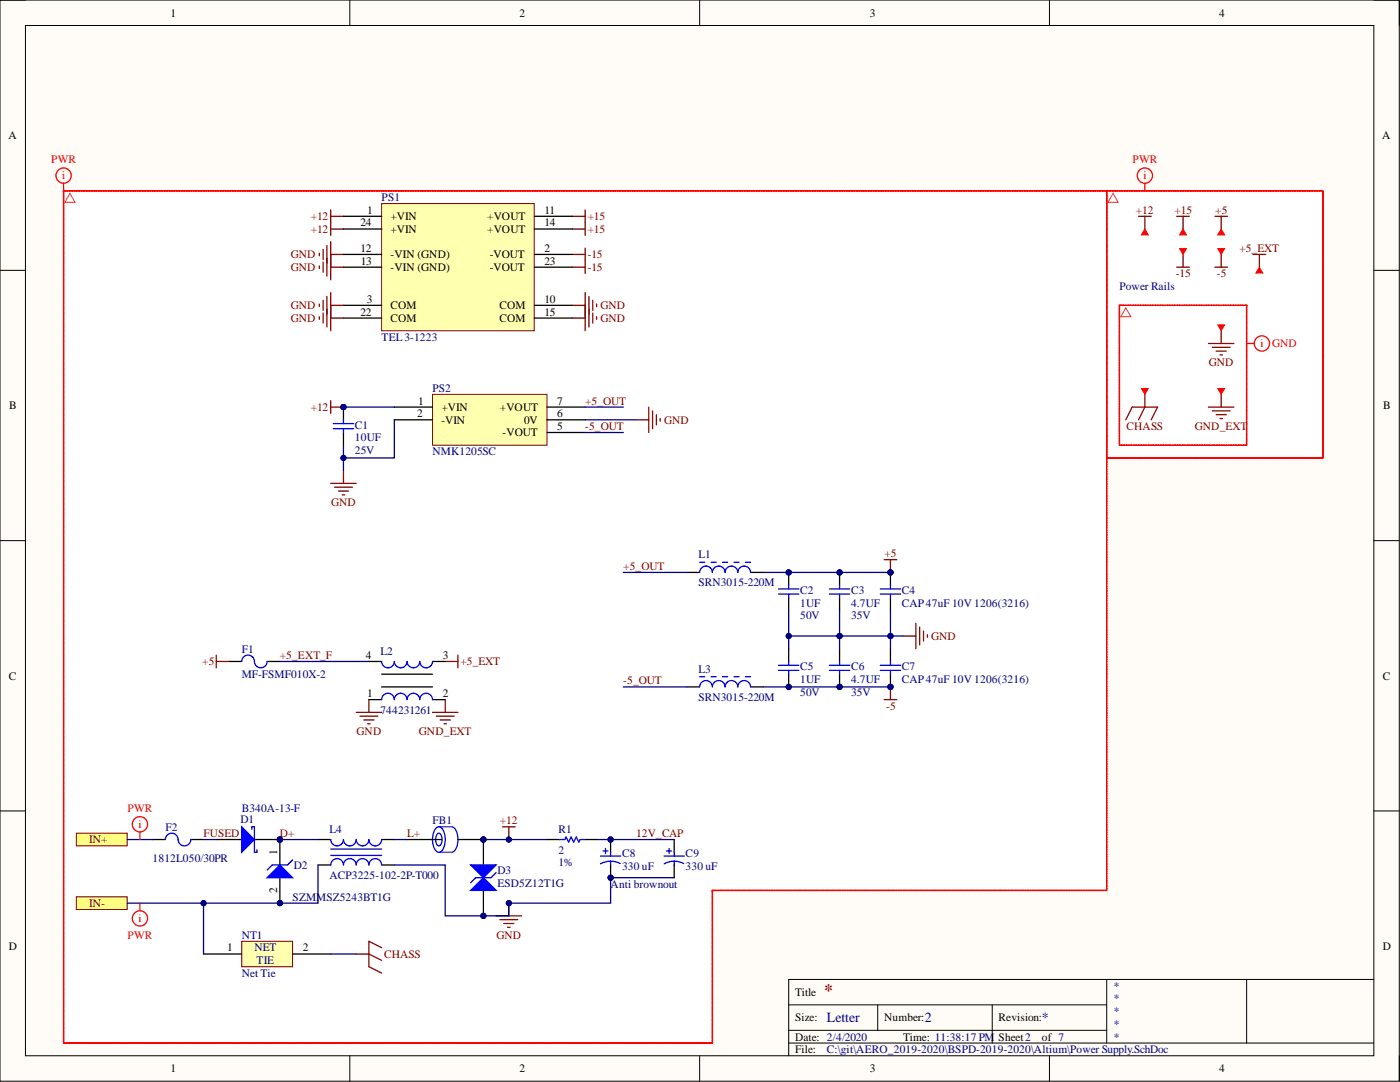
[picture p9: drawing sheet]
<svg xmlns="http://www.w3.org/2000/svg" width="279mm" height="216mm" viewBox="0 0 279 216" stroke-linecap="round" stroke-linejoin="round" font-family="sans-serif">
<defs><g id="words">
<text font-size="3.5" fill="#800000" x="164.5" y="198.7">*</text>
<g font-size="2.8" fill="#000080">
<text x="165" y="204">Letter</text>
<text x="184.6" y="204">2</text>
<text x="207.9" y="204">*</text>
</g>
<g font-size="2.3">
<text x="34" y="3.3">1</text>
<text x="103.7" y="3.3">2</text>
<text x="173.6" y="3.3">3</text>
<text x="243.3" y="3.3">4</text>
<text x="1.7" y="27.8">A</text>
<text x="275.9" y="27.8">A</text>
<text x="71.9" y="45.2">24</text>
<text x="73.3" y="42.7">1</text>
<text x="77.9" y="43.9">+VIN</text>
<text x="77.9" y="46.5">+VIN</text>
<text x="97.2" y="43.9">+VOUT</text>
<text x="97.2" y="46.5">+VOUT</text>
<text x="108.7" y="42.7">11</text>
<text x="108.7" y="45.2">14</text>
<text x="71.9" y="50.3">12</text>
<text x="72" y="52.8">13</text>
<text x="77.9" y="51.5">-VIN (GND)</text>
<text x="97.7" y="51.5">-VOUT</text>
<text x="108.7" y="50.3">2</text>
<text x="108.7" y="52.8">23</text>
<text x="77.9" y="54.1">-VIN (GND)</text>
<text x="97.7" y="54.1">-VOUT</text>
<text x="71.9" y="63">22</text>
<text x="73.2" y="60.4">3</text>
<text x="77.9" y="61.7">COM</text>
<text x="77.9" y="64.2">COM</text>
<text x="99.7" y="61.7">COM</text>
<text x="99.7" y="64.2">COM</text>
<text x="108.7" y="60.4">10</text>
<text x="108.7" y="63">15</text>
<text x="1.9" y="81.7">B</text>
<text x="83.3" y="83.3">2</text>
<text x="83.4" y="80.7">1</text>
<text x="88.1" y="82">+VIN</text>
<text x="99.8" y="82">+VOUT</text>
<text x="111.2" y="83.3">6</text>
<text x="111.2" y="80.7">7</text>
<text x="276" y="81.7">B</text>
<text x="88.1" y="84.5">-VIN</text>
<text x="100.3" y="87.1">-VOUT</text>
<text x="104.6" y="84.5">0V</text>
<text x="111.2" y="85.8">5</text>
<text x="73" y="131.5">4</text>
<text x="88.3" y="131.5">3</text>
<text x="1.8" y="135.6">C</text>
<text x="276" y="135.6">C</text>
<text x="73.3" y="139.1">1</text>
<text x="88.3" y="139.1">2</text>
<text x="55.3" y="170.6" transform="rotate(-90 55.3 170.6)">1</text>
<text x="55.3" y="178.2" transform="rotate(-90 55.3 178.2)">2</text>
<text x="1.8" y="189.5">D</text>
<text x="45.4" y="189.9">1</text>
<text x="60.4" y="189.9">2</text>
<text x="276" y="189.5">D</text>
<text x="158.7" y="198.7">Title</text>
<text x="158.7" y="203.8">Size:</text>
<text x="176.4" y="203.8">Number:</text>
<text x="199.3" y="203.8">Revision:</text>
<text x="158.7" y="207.6">Date: 2/4/2020</text>
<text x="180.2" y="207.6">Time: 11:38:17 PM</text>
<text x="199.3" y="207.6">Sheet2</text>
<text x="207.9" y="207.6">of 7</text>
<text x="34" y="214">1</text>
<text x="103.7" y="214">2</text>
<text x="158.7" y="210.2">File:</text>
<text x="173.6" y="214">3</text>
<text x="243.3" y="214">4</text>
</g>
<g font-size="2.3" fill="#f00">
<text x="10.2" y="32.5">PWR</text>
<text x="12.4" y="35.8">i</text>
<text x="226" y="32.5">PWR</text>
<text x="228.2" y="35.8">i</text>
<text x="251.6" y="69.3">i</text>
<text x="253.9" y="69.3">GND</text>
<text x="25.5" y="161.9">PWR</text>
<text x="27.7" y="165.2">i</text>
<text x="27.7" y="184">i</text>
<text x="25.5" y="187.3">PWR</text>
</g>
<g font-size="2.3" fill="#000080">
<text x="76.2" y="40.1">PS1</text>
<text x="223.4" y="57.9">Power Rails</text>
<text x="76.2" y="68">TEL3-1223</text>
<text x="86.3" y="78.2">PS2</text>
<text x="70.8" y="88.1">10UF</text>
<text x="70.8" y="85.5">C1</text>
<text x="70.8" y="90.6">25V</text>
<text x="86.3" y="90.9">NMK1205SC</text>
<text x="139.4" y="111.4">L1</text>
<text x="139.4" y="117">SRN3015-220M</text>
<text x="159.7" y="118.5">C2</text>
<text x="169.8" y="118.5">C3</text>
<text x="180" y="118.5">C4</text>
<text x="159.7" y="121.1">1UF</text>
<text x="159.7" y="123.6">50V</text>
<text x="169.8" y="121.1">4.7UF</text>
<text x="169.8" y="123.6">35V</text>
<text x="180" y="121.1">CAP47uF 10V 1206(3216)</text>
<text x="48.2" y="130.2">F1</text>
<text x="75.9" y="130.7">L2</text>
<text x="48.2" y="135.3">MF-FSMF010X-2</text>
<text x="139.4" y="134.3">L3</text>
<text x="159.7" y="136.3">1UF</text>
<text x="159.7" y="133.8">C5</text>
<text x="169.8" y="136.3">4.7UF</text>
<text x="169.8" y="133.8">C6</text>
<text x="180" y="133.8">C7</text>
<text x="180" y="136.3">CAP47uF 10V 1206(3216)</text>
<text x="75.9" y="142.4">744231261</text>
<text x="139.4" y="139.9">SRN3015-220M</text>
<text x="159.7" y="138.8">50V</text>
<text x="169.8" y="138.8">35V</text>
<text x="48.2" y="161.9">B340A-13-F</text>
<text x="33" y="165.7">F2</text>
<text x="48" y="164.2">D1</text>
<text x="65.8" y="166.3">L4</text>
<text x="86.3" y="164.5">FB1</text>
<text x="111.4" y="166.3">R1</text>
<text x="30.5" y="172.1">1812L050/30PR</text>
<text x="58.6" y="173.4">D2</text>
<text x="111.4" y="170.3">2</text>
<text x="111.4" y="172.8">1%</text>
<text x="124.1" y="173.6">330 uF</text>
<text x="124.1" y="171.1">C8</text>
<text x="136.8" y="173.6">330 uF</text>
<text x="136.8" y="171.1">C9</text>
<text x="58.4" y="179.7">SZMMSZ5243BT1G</text>
<text x="65.8" y="175.4">ACP3225-102-2P-T000</text>
<text x="99.3" y="174.4">D3</text>
<text x="99.3" y="176.9">ESD5Z12T1G</text>
<text x="121.9" y="177.2">Anti brownout</text>
<text x="48.2" y="187.3">NT1</text>
<text x="50.8" y="189.9">NET</text>
<text x="48.2" y="194.9">Net Tie</text>
<text x="51.2" y="192.4">TIE</text>
<text x="222.1" y="197.5">*</text>
<text x="222.1" y="200">*</text>
<text x="222.1" y="202.5">*</text>
<text x="222.1" y="205.1">*</text>
<text x="222.1" y="207.6">*</text>
<text x="165" y="210.2">C:\git\AERO_2019-2020\BSPD-2019-2020\Altium\Power Supply.SchDoc</text>
</g>
<g font-size="2.3" fill="#800000">
<text x="62" y="43.9">+12</text>
<text x="62" y="46.5">+12</text>
<text x="117.3" y="43.9">+15</text>
<text x="117.3" y="46.5">+15</text>
<text x="226.7" y="42.7">+12</text>
<text x="234.4" y="42.7">+15</text>
<text x="242.5" y="42.7">+5</text>
<text x="58.1" y="51.5">GND</text>
<text x="117.3" y="51.5">-15</text>
<text x="247.4" y="50.3">+5_EXT</text>
<text x="58.1" y="54.1">GND</text>
<text x="117.3" y="54.1">-15</text>
<text x="234.7" y="55.3">-15</text>
<text x="242.9" y="55.3">-5</text>
<text x="58.1" y="64.2">GND</text>
<text x="58.1" y="61.7">GND</text>
<text x="119.8" y="64.2">GND</text>
<text x="119.8" y="61.7">GND</text>
<text x="241.3" y="73.1">GND</text>
<text x="62" y="82">+12</text>
<text x="116.8" y="80.7">+5_OUT</text>
<text x="116.8" y="85.8">-5_OUT</text>
<text x="132.5" y="84.5">GND</text>
<text x="224.8" y="85.8">CHASS</text>
<text x="238.5" y="85.8">GND_EXT</text>
<text x="66.1" y="101">GND</text>
<text x="124.4" y="113.7">+5_OUT</text>
<text x="176.5" y="111.2">+5</text>
<text x="55.9" y="131.5">+5_EXT_F</text>
<text x="185.8" y="127.7">GND</text>
<text x="40.4" y="132.7">+5</text>
<text x="91.9" y="132.7">+5_EXT</text>
<text x="124.4" y="136.6">-5_OUT</text>
<text x="176.9" y="141.6">-5</text>
<text x="71.2" y="146.7">GND</text>
<text x="83.6" y="146.7">GND_EXT</text>
<text x="40.6" y="167">FUSED</text>
<text x="55.9" y="167">D+</text>
<text x="81.2" y="167">L+</text>
<text x="99.8" y="164.5">+12</text>
<text x="126.9" y="167">12V_CAP</text>
<text x="17.8" y="168.3">IN+</text>
<text x="17.8" y="181">IN-</text>
<text x="76.7" y="191.1">CHASS</text>
<text x="99.1" y="187.3">GND</text>
</g>
</g></defs>
<path d="M0 0h279.3v215.7h-279.3z" fill-rule="evenodd" fill="#fffcf8"/>
<path d="M0 0h279.3v215.7h-279.3z" fill="none" stroke="#000" stroke-width=".2"/>
<path d="M5.1 5.1h269.1v205.6h-269.1z" fill-rule="evenodd" fill="#fffcf8"/>
<g fill="none" stroke="#000" stroke-width=".2">
<path d="M0 0h5.1M5.1 5.1h269.1v205.6h-269.1zM69.8 0v5.1M139.6 0v5.1M209.4 0v5.1M274.2 0h5.1v5.1M0 53.9h5.1M274.2 53.9h5.1M0 107.9h5.1M274.2 107.9h5.1M0 161.8h5.1M274.2 161.8h5.1"/>
<path d="M69.8 210.7v5M139.6 210.7v5M209.4 210.7v5M279.3 210.7v5"/>
</g>
<g fill="#fff">
<path d="M220.9 38.1h43.1v53.3h-43.1z" fill-rule="evenodd"/>
<path d="M223.4 60.9h25.4v27.9h-25.4z" fill-rule="evenodd"/>
<path d="M12.7 38.1h208.2v139.6h-78.7v30.4h-129.5z" fill-rule="evenodd"/>
</g>
<path d="M220.9 195.4v12.7M248.8 195.4v12.7M274.2 195.4h-116.8v15.3M157.4 200.5h63.5M157.4 208.1h116.8M157.4 205.6h63.5M175.2 200.5v5.1M198 200.5v7.6" fill="none" stroke="#000" stroke-width=".2"/>
<g fill="none" stroke="#800000" stroke-width=".25">
<path d="M63.7 50.5v.5M63.7 53.1v.5M64.5 49.8v2M64.5 52.3v2M65.2 49v6.1M66 43.2h2.5M66 45.7h2.5M66 50.8h2.5M66 53.3h2.5M66 41.9v5.1M66 48.2v7.6M114.2 43.2h2.6"/>
<path d="M114.2 45.7h2.6M114.2 50.8h2.6M114.2 53.3h2.6M116.8 41.9v5.1M116.8 49.5v5.1M227.2 43.2h2.6M228.5 43.2v2.5M234.8 43.2h2.6M234.8 53.3h2.6M236.1 43.2v2.5M236.1 50.8v2.5M242.4 43.2h2.6"/>
<path d="M243.7 43.2v2.5M241.2 68.5h5.1M241.9 69.3h3.6M242.7 70.1h2M243.5 70.8h.5M243.7 66v2.5"/>
</g>
<path d="M220.8 91.1l.1 .3zM220.8 90.8l.1 .2zM220.8 90.4l.1 .3zM220.8 90.1l.1 .3zM220.8 89.8l.1 .2zM220.8 89.4l.1 .3zM220.8 89.1l.1 .2zM220.8 88.8l.1 .2zM220.8 88.4l.1 .3zM220.8 88.1l.1 .2zM220.8 87.7l.1 .3zM220.8 87.4l.1 .3zM220.8 87.1l.1 .2zM220.8 86.7l.1 .3zM220.8 86.4l.1 .2zM220.8 86.1l.1 .2zM220.8 85.7l.1 .3zM220.8 85.4l.1 .2zM220.8 85l.1 .3zM220.8 84.7l.1 .3zM220.8 84.4l.1 .2zM220.8 84l.1 .3zM220.8 83.7l.1 .2zM220.8 83.3l.1 .3zM220.8 83l.1 .3zM220.8 82.7l.1 .2zM220.8 82.3l.1 .3zM220.8 82l.1 .2zM220.8 81.7l.1 .2zM220.8 81.3l.1 .3zM220.8 81l.1 .2zM220.8 80.6l.1 .3zM220.8 80.3l.1 .3zM220.8 80l.1 .2zM220.8 79.6l.1 .3zM220.8 79.3l.1 .2zM220.8 78.9l.1 .3zM220.8 78.6l.1 .3zM220.8 78.3l.1 .2zM220.8 77.9l.1 .3zM220.8 77.6l.1 .2zM220.8 77.3l.1 .2zM220.8 76.9l.1 .3zM220.8 76.6l.1 .2zM220.8 76.2l.1 .3zM220.8 75.9l.1 .3zM220.8 75.6l.1 .2zM220.8 75.2l.1 .3zM220.8 74.9l.1 .2zM220.8 74.5l.1 .3zM220.8 74.2l.1 .3zM220.8 73.9l.1 .2zM220.8 73.5l.1 .3zM220.8 73.2l.1 .2zM220.8 72.9l.1 .2zM220.8 72.5l.1 .3zM220.8 72.2l.1 .2zM220.8 71.8l.1 .3zM220.8 71.5l.1 .3zM220.8 71.2l.1 .2zM220.8 70.8l.1 .3zM220.8 70.5l.1 .2zM220.8 70.1l.1 .3zM220.8 69.8l.1 .3zM220.8 69.5l.1 .2zM220.8 69.1l.1 .3zM220.8 68.8l.1 .2zM220.8 68.5l.1 .2zM220.8 68.1l.1 .3zM220.8 67.8l.1 .2zM220.8 67.4l.1 .3zM220.8 67.1l.1 .3zM220.8 66.8l.1 .2zM220.8 66.4l.1 .3zM220.8 66.1l.1 .2zM220.8 65.7l.1 .3zM220.8 65.4l.1 .3zM220.8 65.1l.1 .2zM220.8 64.7l.1 .3zM220.8 64.4l.1 .2zM220.8 64.1l.1 .2zM220.8 63.7l.1 .3zM220.8 63.4l.1 .2zM220.8 63l.1 .3zM220.8 62.7l.1 .3zM220.8 62.4l.1 .2zM220.8 62l.1 .3zM220.8 61.7l.1 .2zM220.8 61.3l.1 .3zM220.8 61l.1 .3zM220.8 60.7l.1 .2zM220.8 60.3l.1 .3zM220.8 60l.1 .2zM220.8 59.7l.1 .2zM220.8 59.3l.1 .3zM220.8 59l.1 .2zM220.8 58.6l.1 .3zM220.8 58.3l.1 .3zM220.8 58l.1 .2zM220.8 57.6l.1 .3zM220.8 57.3l.1 .2zM220.8 56.9l.1 .3zM220.8 56.6l.1 .3zM220.8 56.3l.1 .2zM220.8 55.9l.1 .3zM220.8 55.6l.1 .2zM220.8 55.3l.1 .2zM220.8 54.9l.1 .3zM220.8 54.6l.1 .2zM220.8 54.2l.1 .3zM220.8 53.9l.1 .3zM220.8 53.6l.1 .2zM220.8 53.2l.1 .3zM220.8 52.9l.1 .2zM220.8 52.5l.1 .3zM220.8 52.2l.1 .3zM220.8 51.9l.1 .2zM220.8 51.5l.1 .3zM220.8 51.2l.1 .2zM220.8 50.9l.1 .2zM220.8 50.5l.1 .3zM220.8 50.2l.1 .2zM220.8 49.8l.1 .3zM220.8 49.5l.1 .3zM220.8 49.2l.1 .2zM220.8 48.8l.1 .3zM220.8 48.5l.1 .2zM220.8 48.1l.1 .3zM220.8 47.8l.1 .3zM220.8 47.5l.1 .2zM220.8 47.1l.1 .3zM220.8 46.8l.1 .2zM220.8 46.5l.1 .2zM220.8 46.1l.1 .3zM220.8 45.8l.1 .2zM220.8 45.4l.1 .3zM220.8 45.1l.1 .3zM220.8 44.8l.1 .2zM220.8 44.4l.1 .3zM220.8 44.1l.1 .2zM220.8 43.8l.1 .2zM220.8 43.4l.1 .3zM220.8 43.1l.1 .2zM220.8 42.7l.1 .3zM220.8 42.4l.1 .3zM220.8 42.1l.1 .2zM220.8 41.7l.1 .3zM220.8 41.4l.1 .2zM220.8 41l.1 .3zM220.8 40.7l.1 .3zM220.8 40.4l.1 .2zM220.8 40l.1 .3zM220.8 39.7l.1 .2zM220.8 39.4l.1 .2zM220.8 39l.1 .3zM220.8 38.7l.1 .2zM220.8 38.3l.1 .3zM220.8 38.1l.2-.1-.1 .3zM221 38l.3 .1zM221.4 38l.2 .1zM221.7 38l.3 .1zM222.1 38l.2 .1zM222.4 38l.2 .1zM222.7 38l.3 .1zM223.1 38l.2 .1zM223.4 38l.3 .1zM223.7 38l.3 .1zM224.1 38l.2 .1zM224.4 38l.3 .1zM224.8 38l.2 .1zM225.1 38l.3 .1zM225.4 38l.3 .1zM225.8 38l.2 .1zM226.1 38l.3 .1zM226.5 38l.2 .1zM226.8 38l.2 .1zM227.1 38l.3 .1zM227.5 38l.2 .1zM227.8 38l.3 .1zM228.1 38l.3 .1zM228.5 38l.2 .1zM228.8 38l.3 .1zM229.2 38l.2 .1zM229.5 38l.3 .1zM229.8 38l.3 .1zM230.2 38l.2 .1zM230.5 38l.3 .1zM230.9 38l.2 .1zM231.2 38l.2 .1zM231.5 38l.3 .1zM231.9 38l.2 .1zM232.2 38l.3 .1zM232.5 38l.3 .1zM232.9 38l.2 .1zM233.2 38l.3 .1zM233.6 38l.2 .1zM233.9 38l.3 .1zM234.2 38l.3 .1zM234.6 38l.2 .1zM234.9 38l.3 .1zM235.3 38l.2 .1zM235.6 38l.2 .1zM235.9 38l.3 .1zM236.3 38l.2 .1zM236.6 38l.3 .1zM236.9 38l.3 .1zM237.3 38l.2 .1zM237.6 38l.3 .1zM238 38l.2 .1zM238.3 38l.3 .1zM238.6 38l.3 .1zM239 38l.2 .1zM239.3 38l.3 .1zM239.7 38l.2 .1zM240 38l.2 .1zM240.3 38l.3 .1zM240.7 38l.2 .1zM241 38l.3 .1zM241.3 38l.3 .1zM241.7 38l.2 .1zM242 38l.3 .1zM242.4 38l.2 .1zM242.7 38l.3 .1zM243 38l.3 .1zM243.4 38l.2 .1zM243.7 38l.3 .1zM244.1 38l.2 .1zM244.4 38l.2 .1zM244.7 38l.3 .1zM245.1 38l.2 .1zM245.4 38l.3 .1zM245.7 38l.3 .1zM246.1 38l.2 .1zM246.4 38l.3 .1zM246.8 38l.2 .1zM247.1 38l.3 .1zM247.4 38l.3 .1zM247.8 38l.2 .1zM248.1 38l.3 .1zM248.5 38l.2 .1zM248.8 38l.2 .1zM249.1 38l.3 .1zM249.5 38l.2 .1zM249.8 38l.3 .1zM250.1 38l.3 .1zM250.5 38l.2 .1zM250.8 38l.3 .1zM251.2 38l.2 .1zM251.5 38l.3 .1zM251.8 38l.3 .1zM252.2 38l.2 .1zM252.5 38l.3 .1zM252.9 38l.2 .1zM253.2 38l.2 .1zM253.5 38l.3 .1zM253.9 38l.2 .1zM254.2 38l.3 .1zM254.5 38l.3 .1zM254.9 38l.2 .1zM255.2 38l.3 .1zM255.6 38l.2 .1zM255.9 38l.3 .1zM256.2 38l.3 .1zM256.6 38l.2 .1zM256.9 38l.3 .1zM257.3 38l.2 .1zM257.6 38l.2 .1zM257.9 38l.3 .1zM258.3 38l.2 .1zM258.6 38l.3 .1zM258.9 38l.3 .1zM259.3 38l.2 .1zM259.6 38l.3 .1zM260 38l.2 .1zM260.3 38l.3 .1zM260.6 38l.3 .1zM261 38l.2 .1zM261.3 38l.3 .1zM261.7 38l.2 .1zM262 38l.2 .1zM262.3 38l.3 .1zM262.7 38l.2 .1zM263 38l.3 .1zM263.3 38l.3 .1zM263.7 38l.2 .1zM264 38.1l.1 .2zM264 38.4l.1 .3zM264 38.8l.1 .2zM264 39.1l.1 .3zM264 39.4l.1 .3zM264 39.8l.1 .2zM264 40.1l.1 .3zM264 40.5l.1 .2zM264 40.8l.1 .2zM264 41.1l.1 .3zM264 41.5l.1 .2zM264 41.8l.1 .3zM264 42.1l.1 .3zM264 42.5l.1 .2zM264 42.8l.1 .3zM264 43.2l.1 .2zM264 43.5l.1 .3zM264 43.8l.1 .3zM264 44.2l.1 .2zM264 44.5l.1 .3zM264 44.8l.1 .3zM264 45.2l.1 .2zM264 45.5l.1 .3zM264 45.9l.1 .2zM264 46.2l.1 .3zM264 46.5l.1 .3zM264 46.9l.1 .2zM264 47.2l.1 .3zM264 47.6l.1 .2zM264 47.9l.1 .2zM264 48.2l.1 .3zM264 48.6l.1 .2zM264 48.9l.1 .3zM264 49.2l.1 .3zM264 49.6l.1 .2zM264 49.9l.1 .3zM264 50.3l.1 .2zM264 50.6l.1 .3zM264 50.9l.1 .3zM264 51.3l.1 .2zM264 51.6l.1 .3zM264 52l.1 .2zM264 52.3l.1 .2zM264 52.6l.1 .3zM264 53l.1 .2zM264 53.3l.1 .3zM264 53.6l.1 .3zM264 54l.1 .2zM264 54.3l.1 .3zM264 54.7l.1 .2zM264 55l.1 .3zM264 55.3l.1 .3zM264 55.7l.1 .2zM264 56l.1 .3zM264 56.4l.1 .2zM264 56.7l.1 .2zM264 57l.1 .3zM264 57.4l.1 .2zM264 57.7l.1 .3zM264 58l.1 .3zM264 58.4l.1 .2zM264 58.7l.1 .3zM264 59.1l.1 .2zM264 59.4l.1 .3zM264 59.7l.1 .3zM264 60.1l.1 .2zM264 60.4l.1 .3zM264 60.8l.1 .2zM264 61.1l.1 .2zM264 61.4l.1 .3zM264 61.8l.1 .2zM264 62.1l.1 .3zM264 62.4l.1 .3zM264 62.8l.1 .2zM264 63.1l.1 .3zM264 63.5l.1 .2zM264 63.8l.1 .3zM264 64.1l.1 .3zM264 64.5l.1 .2zM264 64.8l.1 .3zM264 65.2l.1 .2zM264 65.5l.1 .2zM264 65.8l.1 .3zM264 66.2l.1 .2zM264 66.5l.1 .3zM264 66.8l.1 .3zM264 67.2l.1 .2zM264 67.5l.1 .3zM264 67.9l.1 .2zM264 68.2l.1 .3zM264 68.5l.1 .3zM264 68.9l.1 .2zM264 69.2l.1 .3zM264 69.6l.1 .2zM264 69.9l.1 .2zM264 70.2l.1 .3zM264 70.6l.1 .2zM264 70.9l.1 .3zM264 71.2l.1 .3zM264 71.6l.1 .2zM264 71.9l.1 .3zM264 72.3l.1 .2zM264 72.6l.1 .3zM264 72.9l.1 .3zM264 73.3l.1 .2zM264 73.6l.1 .3zM264 74l.1 .2zM264 74.3l.1 .2zM264 74.6l.1 .3zM264 75l.1 .2zM264 75.3l.1 .3zM264 75.6l.1 .3zM264 76l.1 .2zM264 76.3l.1 .3zM264 76.7l.1 .2zM264 77l.1 .3zM264 77.3l.1 .3zM264 77.7l.1 .2zM264 78l.1 .3zM264 78.4l.1 .2zM264 78.7l.1 .2zM264 79l.1 .3zM264 79.4l.1 .2zM264 79.7l.1 .3zM264 80l.1 .3zM264 80.4l.1 .2zM264 80.7l.1 .3zM264 81.1l.1 .2zM264 81.4l.1 .3zM264 81.7l.1 .3zM264 82.1l.1 .2zM264 82.4l.1 .3zM264 82.8l.1 .2zM264 83.1l.1 .2zM264 83.4l.1 .3zM264 83.8l.1 .2zM264 84.1l.1 .3zM264 84.4l.1 .3zM264 84.8l.1 .2zM264 85.1l.1 .3zM264 85.5l.1 .2zM264 85.8l.1 .3zM264 86.1l.1 .3zM264 86.5l.1 .2zM264 86.8l.1 .3zM264 87.2l.1 .2zM264 87.5l.1 .3zM264 87.8l.1 .3zM264 88.2l.1 .2zM264 88.5l.1 .3zM264 88.9l.1 .2zM264 89.2l.1 .2zM264 89.5l.1 .3zM264 89.9l.1 .2zM264 90.2l.1 .3zM264 90.5l.1 .3zM264 90.9l.1 .2zM264 91.2l.1 .2h-.2zM263.6 91.3l.3 .1zM263.3 91.3l.2 .1zM262.9 91.3l.3 .1zM262.6 91.3l.2 .1zM262.2 91.3l.3 .1zM261.9 91.3l.3 .1zM261.6 91.3l.2 .1zM261.2 91.3l.3 .1zM260.9 91.3l.2 .1zM260.6 91.3l.2 .1zM260.2 91.3l.3 .1zM259.9 91.3l.2 .1zM259.5 91.3l.3 .1zM259.2 91.3l.3 .1zM258.9 91.3l.2 .1zM258.5 91.3l.3 .1zM258.2 91.3l.2 .1zM257.8 91.3l.3 .1zM257.5 91.3l.3 .1zM257.2 91.3l.2 .1zM256.8 91.3l.3 .1zM256.5 91.3l.2 .1zM256.2 91.3l.2 .1zM255.8 91.3l.3 .1zM255.5 91.3l.2 .1zM255.1 91.3l.3 .1zM254.8 91.3l.3 .1zM254.5 91.3l.2 .1zM254.1 91.3l.3 .1zM253.8 91.3l.2 .1zM253.4 91.3l.3 .1zM253.1 91.3l.3 .1zM252.8 91.3l.2 .1zM252.4 91.3l.3 .1zM252.1 91.3l.2 .1zM251.8 91.3l.2 .1zM251.4 91.3l.3 .1zM251.1 91.3l.2 .1zM250.7 91.3l.3 .1zM250.4 91.3l.3 .1zM250.1 91.3l.2 .1zM249.7 91.3l.3 .1zM249.4 91.3l.2 .1zM249 91.3l.3 .1zM248.7 91.3l.3 .1zM248.4 91.3l.2 .1zM248 91.3l.3 .1zM247.7 91.3l.2 .1zM247.4 91.3l.2 .1zM247 91.3l.3 .1zM246.7 91.3l.2 .1zM246.3 91.3l.3 .1zM246 91.3l.3 .1zM245.7 91.3l.2 .1zM245.3 91.3l.3 .1zM245 91.3l.2 .1zM244.6 91.3l.3 .1zM244.3 91.3l.3 .1zM244 91.3l.2 .1zM243.6 91.3l.3 .1zM243.3 91.3l.2 .1zM243 91.3l.2 .1zM242.6 91.3l.3 .1zM242.3 91.3l.2 .1zM241.9 91.3l.3 .1zM241.6 91.3l.3 .1zM241.3 91.3l.2 .1zM240.9 91.3l.3 .1zM240.6 91.3l.2 .1zM240.2 91.3l.3 .1zM239.9 91.3l.3 .1zM239.6 91.3l.2 .1zM239.2 91.3l.3 .1zM238.9 91.3l.2 .1zM238.6 91.3l.2 .1zM238.2 91.3l.3 .1zM237.9 91.3l.2 .1zM237.5 91.3l.3 .1zM237.2 91.3l.3 .1zM236.9 91.3l.2 .1zM236.5 91.3l.3 .1zM236.2 91.3l.2 .1zM235.8 91.3l.3 .1zM235.5 91.3l.3 .1zM235.2 91.3l.2 .1zM234.8 91.3l.3 .1zM234.5 91.3l.2 .1zM234.2 91.3l.2 .1zM233.8 91.3l.3 .1zM233.5 91.3l.2 .1zM233.1 91.3l.3 .1zM232.8 91.3l.3 .1zM232.5 91.3l.2 .1zM232.1 91.3l.3 .1zM231.8 91.3l.2 .1zM231.4 91.3l.3 .1zM231.1 91.3l.3 .1zM230.8 91.3l.2 .1zM230.4 91.3l.3 .1zM230.1 91.3l.2 .1zM229.8 91.3l.2 .1zM229.4 91.3l.3 .1zM229.1 91.3l.2 .1zM228.7 91.3l.3 .1zM228.4 91.3l.3 .1zM228.1 91.3l.2 .1zM227.7 91.3l.3 .1zM227.4 91.3l.2 .1zM227 91.3l.3 .1zM226.7 91.3l.3 .1zM226.4 91.3l.2 .1zM226 91.3l.3 .1zM225.7 91.3l.2 .1zM225.4 91.3l.2 .1zM225 91.3l.3 .1zM224.7 91.3l.2 .1zM224.3 91.3l.3 .1zM224 91.3l.3 .1zM223.7 91.3l.2 .1zM223.3 91.3l.3 .1zM223 91.3l.2 .1zM222.6 91.3l.3 .1zM222.3 91.3l.3 .1zM222 91.3l.2 .1zM221.6 91.3l.3 .1zM221.3 91.3l.2 .1zM221 91.3l.2 .1z" fill="#f00" stroke="#f00" stroke-width=".2"/>
<path d="M222.1 38.6l1.1 1.8h-2.1z" fill="none" stroke="#f33" stroke-width=".2"/>
<circle cx="55.9" cy="167.5" r=".51" fill="#000080"/>
<circle cx="55.9" cy="167.5" r=".51" fill="none" stroke="#000080" stroke-width=".2"/>
<path d="M43.2 167.5h5M50.8 167.5h5.1" fill="none" stroke="#000" stroke-width=".25"/>
<circle cx="55.9" cy="167.5" r=".51" fill="#000080"/>
<circle cx="55.9" cy="167.5" r=".51" fill="none" stroke="#000080" stroke-width=".2"/>
<path d="M48.2 165l2.6 2.5-2.6 2.6z" fill="#00f"/>
<path d="M48.2 165l2.6 2.5-2.6 2.6zM50.3 165.5v-.5h.5v5.1h.5v-.5" fill="none" stroke="#00f" stroke-width=".25"/>
<path d="M15.2 166.3h10.2v2.5h-10.2z" fill-rule="evenodd" fill="#ffff80"/>
<path d="M15.2 166.3h10.2v2.5h-10.2z" fill="none" stroke="#800000" stroke-width=".2"/>
<path d="M15.2 178.9h10.2v2.6h-10.2z" fill-rule="evenodd" fill="#ffff80"/>
<path d="M15.2 178.9h10.2v2.6h-10.2z" fill="none" stroke="#800000" stroke-width=".2"/>
<circle cx="55.9" cy="167.5" r=".51" fill="#000080"/>
<circle cx="55.9" cy="167.5" r=".51" fill="none" stroke="#000080" stroke-width=".2"/>
<path d="M76.2 40.6h30.4v25.4h-30.4z" fill-rule="evenodd" fill="#ffffb0"/>
<path d="M76.2 40.6h30.4v25.4h-30.4z" fill="none" stroke="#800000" stroke-width=".2"/>
<path d="M68.5 43.2h7.7M68.5 50.8h7.7M68.5 53.3h7.7M68.5 45.7h7.7M106.6 43.2h7.6M106.6 50.8h7.6M106.6 53.3h7.6M106.6 45.7h7.6M68.5 60.9h7.7M68.5 63.5h7.7M106.6 60.9h7.6M106.6 63.5h7.6" fill="none" stroke="#000" stroke-width=".25"/>
<circle cx="68.5" cy="81.2" r=".51" fill="#000080"/>
<circle cx="68.5" cy="81.2" r=".51" fill="none" stroke="#000080" stroke-width=".2"/>
<path d="M68.5 81.2v2.6M68.5 86.3v2.5" fill="none" stroke="#000" stroke-width=".25"/>
<circle cx="68.5" cy="81.2" r=".51" fill="#000080"/>
<circle cx="68.5" cy="81.2" r=".51" fill="none" stroke="#000080" stroke-width=".2"/>
<path d="M66.5 84.5h4.1M66.5 85.5h4.1M68.5 83.8v.7M68.5 85.5v.8" fill="none" stroke="#00f" stroke-width=".25"/>
<path d="M66 80v2.5M66 81.2h2.5" fill="none" stroke="#800000" stroke-width=".25"/>
<circle cx="68.5" cy="81.2" r=".51" fill="#000080"/>
<circle cx="68.5" cy="81.2" r=".51" fill="none" stroke="#000080" stroke-width=".2"/>
<g fill="none" stroke="#800000" stroke-width=".25">
<path d="M126.9 83.8h2.6M129.5 81.2v5.1M130.2 82v3.5M131 82.8v2M131.8 83.5v.5M180.2 126.9h2.6M182.8 124.4v5M183.5 125.1v3.6M184.3 125.9v2M185.1 126.7v.5M99 182.7h5.1M99.8 183.5h3.5"/>
<path d="M100.5 184.3h2.1M101.3 185h.5M101.5 180.2v2.5"/>
</g>
<circle cx="101.5" cy="180.2" r=".51" fill="#000080"/>
<circle cx="101.5" cy="180.2" r=".51" fill="none" stroke="#000080" stroke-width=".2"/>
<path d="M242.4 53.3h2.6M243.7 50.8v2.5M66 96.5h5.1M66.8 97.2h3.5M67.5 98h2.1M68.3 98.7h.5M68.5 93.9v2.6" fill="none" stroke="#800000" stroke-width=".25"/>
<path d="M248.5 88.8l.3 .1zM248.2 88.8l.3 .1zM247.9 88.8l.2 .1zM247.5 88.8l.3 .1zM247.2 88.8l.2 .1zM246.8 88.8l.3 .1zM246.5 88.8l.3 .1zM246.2 88.8l.2 .1zM245.8 88.8l.3 .1zM245.5 88.8l.2 .1zM245.2 88.8l.2 .1zM244.8 88.8l.3 .1zM244.5 88.8l.2 .1zM244.1 88.8l.3 .1zM243.8 88.8l.3 .1zM243.5 88.8l.2 .1zM243.1 88.8l.3 .1zM242.8 88.8l.2 .1zM242.4 88.8l.3 .1zM242.1 88.8l.3 .1zM241.8 88.8l.2 .1zM241.4 88.8l.3 .1zM241.1 88.8l.2 .1zM240.8 88.8l.2 .1zM240.4 88.8l.3 .1zM240.1 88.8l.2 .1zM239.7 88.8l.3 .1zM239.4 88.8l.3 .1zM239.1 88.8l.2 .1zM238.7 88.8l.3 .1zM238.4 88.8l.2 .1zM238 88.8l.3 .1zM237.7 88.8l.3 .1zM237.4 88.8l.2 .1zM237 88.8l.3 .1zM236.7 88.8l.2 .1zM236.4 88.8l.2 .1zM236 88.8l.3 .1zM235.7 88.8l.2 .1zM235.3 88.8l.3 .1zM235 88.8l.3 .1zM234.7 88.8l.2 .1zM234.3 88.8l.3 .1zM234 88.8l.2 .1zM233.6 88.8l.3 .1zM233.3 88.8l.3 .1zM233 88.8l.2 .1zM232.6 88.8l.3 .1zM232.3 88.8l.2 .1zM232 88.8l.2 .1zM231.6 88.8l.3 .1zM231.3 88.8l.2 .1zM230.9 88.8l.3 .1zM230.6 88.8l.3 .1zM230.3 88.8l.2 .1zM229.9 88.8l.3 .1zM229.6 88.8l.2 .1zM229.2 88.8l.3 .1zM228.9 88.8l.3 .1zM228.6 88.8l.2 .1zM228.2 88.8l.3 .1zM227.9 88.8l.2 .1zM227.6 88.8l.2 .1zM227.2 88.8l.3 .1zM226.9 88.8l.2 .1zM226.5 88.8l.3 .1zM226.2 88.8l.3 .1zM225.9 88.8l.2 .1zM225.5 88.8l.3 .1zM225.2 88.8l.2 .1zM224.8 88.8l.3 .1zM224.5 88.8l.3 .1zM224.2 88.8l.2 .1zM223.8 88.8l.3 .1zM223.5 88.8l.2 .1zM223.4 88.6v.2zM223.4 88.2v.3zM223.4 87.9v.3zM223.4 87.6v.2zM223.4 87.2v.3zM223.4 86.9v.2zM223.4 86.6v.2zM223.4 86.2v.3zM223.4 85.9v.2zM223.4 85.5v.3zM223.4 85.2v.3zM223.4 84.9v.2zM223.4 84.5v.3zM223.4 84.2v.2zM223.4 83.9v.2zM223.4 83.5v.3zM223.4 83.2v.2zM223.4 82.8v.3zM223.4 82.5v.3zM223.4 82.2v.2zM223.4 81.8v.3zM223.4 81.5v.2zM223.4 81.1v.3zM223.4 80.8v.3zM223.4 80.5v.2zM223.4 80.1v.3zM223.4 79.8v.2zM223.4 79.5v.2zM223.4 79.1v.3zM223.4 78.8v.2zM223.4 78.4v.3zM223.4 78.1v.3zM223.4 77.8v.2zM223.4 77.4v.3zM223.4 77.1v.2zM223.4 76.7v.3zM223.4 76.4v.3zM223.4 76.1v.2zM223.4 75.7v.3zM223.4 75.4v.2zM223.4 75.1v.2zM223.4 74.7v.3zM223.4 74.4v.2zM223.4 74v.3zM223.4 73.7v.3zM223.4 73.4v.2zM223.4 73v.3zM223.4 72.7v.2zM223.4 72.3v.3zM223.4 72v.3zM223.4 71.7v.2zM223.4 71.3v.3zM223.4 71v.2zM223.4 70.7v.2zM223.4 70.3v.3zM223.4 70v.2zM223.4 69.6v.3zM223.4 69.3v.3zM223.4 69v.2zM223.4 68.6v.3zM223.4 68.3v.2zM223.4 67.9v.3zM223.4 67.6v.3zM223.4 67.3v.2zM223.4 66.9v.3zM223.4 66.6v.2zM223.4 66.3v.2zM223.4 65.9v.3zM223.4 65.6v.2zM223.4 65.2v.3zM223.4 64.9v.3zM223.4 64.6v.2zM223.4 64.2v.3zM223.4 63.9v.2zM223.4 63.5v.3zM223.4 63.2v.3zM223.4 62.9v.2zM223.4 62.5v.3zM223.4 62.2v.2zM223.4 61.9v.2zM223.4 61.5v.3zM223.4 61.2v.2zM223.4 60.9h.1l-.1 .2zM223.6 60.9l.2 .1zM223.9 60.9l.3 .1zM224.3 60.9l.2 .1zM224.6 60.9l.2 .1zM224.9 60.9l.3 .1zM225.3 60.9l.2 .1zM225.6 60.9l.3 .1zM225.9 60.9l.3 .1zM226.3 60.9l.2 .1zM226.6 60.9l.3 .1zM227 60.9l.2 .1zM227.3 60.9l.3 .1zM227.6 60.9l.3 .1zM228 60.9l.2 .1zM228.3 60.9l.3 .1zM228.7 60.9l.2 .1zM229 60.9l.2 .1zM229.3 60.9l.3 .1zM229.7 60.9l.2 .1zM230 60.9l.3 .1zM230.3 60.9l.3 .1zM230.7 60.9l.2 .1zM231 60.9l.3 .1zM231.4 60.9l.2 .1zM231.7 60.9l.3 .1zM232 60.9l.3 .1zM232.4 60.9l.2 .1zM232.7 60.9l.3 .1zM233.1 60.9l.2 .1zM233.4 60.9l.2 .1zM233.7 60.9l.3 .1zM234.1 60.9l.2 .1zM234.4 60.9l.3 .1zM234.7 60.9l.3 .1zM235.1 60.9l.2 .1zM235.4 60.9l.3 .1zM235.8 60.9l.2 .1zM236.1 60.9l.3 .1zM236.4 60.9l.3 .1zM236.8 60.9l.2 .1zM237.1 60.9l.3 .1zM237.5 60.9l.2 .1zM237.8 60.9l.2 .1zM238.1 60.9l.3 .1zM238.5 60.9l.2 .1zM238.8 60.9l.3 .1zM239.1 60.9l.3 .1zM239.5 60.9l.2 .1zM239.8 60.9l.3 .1zM240.2 60.9l.2 .1zM240.5 60.9l.3 .1zM240.8 60.9l.3 .1zM241.2 60.9l.2 .1zM241.5 60.9l.3 .1zM241.9 60.9l.2 .1zM242.2 60.9l.2 .1zM242.5 60.9l.3 .1zM242.9 60.9l.2 .1zM243.2 60.9l.3 .1zM243.5 60.9l.3 .1zM243.9 60.9l.2 .1zM244.2 60.9l.3 .1zM244.6 60.9l.2 .1zM244.9 60.9l.3 .1zM245.2 60.9l.3 .1zM245.6 60.9l.2 .1zM245.9 60.9l.3 .1zM246.3 60.9l.2 .1zM246.6 60.9l.2 .1zM246.9 60.9l.3 .1zM247.3 60.9l.2 .1zM247.6 60.9l.3 .1zM247.9 60.9l.3 .1zM248.3 60.9l.2 .1zM248.6 60.9l.2 .1zM248.8 61.1v.2zM248.8 61.4v.3zM248.8 61.8v.2zM248.8 62.1v.3zM248.8 62.4v.3zM248.8 62.8v.2zM248.8 63.1v.3zM248.8 63.5v.2zM248.8 63.8v.3zM248.8 64.1v.3zM248.8 64.5v.2zM248.8 64.8v.3zM248.8 65.2v.2zM248.8 65.5v.2zM248.8 65.8v.3zM248.8 66.2v.2zM248.8 66.5v.3zM248.8 66.8v.3zM248.8 67.2v.2zM248.8 67.5v.3zM248.8 67.9v.2zM248.8 68.2v.3zM248.8 68.5v.3zM248.8 68.9v.2zM248.8 69.2v.3zM248.8 69.6v.2zM248.8 69.9v.2zM248.8 70.2v.3zM248.8 70.6v.2zM248.8 70.9v.3zM248.8 71.2v.3zM248.8 71.6v.2zM248.8 71.9v.3zM248.8 72.3v.2zM248.8 72.6v.3zM248.8 72.9v.3zM248.8 73.3v.2zM248.8 73.6v.3zM248.8 74v.2zM248.8 74.3v.2zM248.8 74.6v.3zM248.8 75v.2zM248.8 75.3v.3zM248.8 75.6v.3zM248.8 76v.2zM248.8 76.3v.3zM248.8 76.7v.2zM248.8 77v.3zM248.8 77.3v.3zM248.8 77.7v.2zM248.8 78v.3zM248.8 78.4v.2zM248.8 78.7v.2zM248.8 79v.3zM248.8 79.4v.2zM248.8 79.7v.3zM248.8 80v.3zM248.8 80.4v.2zM248.8 80.7v.3zM248.8 81.1v.2zM248.8 81.4v.3zM248.8 81.7v.3zM248.8 82.1v.2zM248.8 82.4v.3zM248.8 82.8v.2zM248.8 83.1v.2zM248.8 83.4v.3zM248.8 83.8v.2zM248.8 84.1v.3zM248.8 84.4v.3zM248.8 84.8v.2zM248.8 85.1v.3zM248.8 85.5v.2zM248.8 85.8v.3zM248.8 86.1v.3zM248.8 86.5v.2zM248.8 86.8v.3zM248.8 87.1v.3zM248.8 87.5v.2zM248.8 87.8v.3zM248.8 88.2v.2zM248.8 88.5v.3z" fill="#f00" stroke="#f00" stroke-width=".2"/>
<path d="M224.7 61.4l1 1.8h-2z" fill="none" stroke="#f33" stroke-width=".2"/>
<g fill="none" stroke="#f00" stroke-width=".25">
<path d="M248.8 68.5h1.5"/>
<circle cx="251.8" cy="68.5" r="1.52"/>
</g>
<circle cx="121.9" cy="167.5" r=".51" fill="#000080"/>
<circle cx="121.9" cy="167.5" r=".51" fill="none" stroke="#000080" stroke-width=".2"/>
<circle cx="121.9" cy="175.1" r=".51" fill="#000080"/>
<circle cx="121.9" cy="175.1" r=".51" fill="none" stroke="#000080" stroke-width=".2"/>
<path d="M121.9 167.5v2.6" fill="none" stroke="#000" stroke-width=".25"/>
<circle cx="121.9" cy="167.5" r=".51" fill="#000080"/>
<circle cx="121.9" cy="167.5" r=".51" fill="none" stroke="#000080" stroke-width=".2"/>
<path d="M121.9 172.6v2.5" fill="none" stroke="#000" stroke-width=".25"/>
<circle cx="121.9" cy="175.1" r=".51" fill="#000080"/>
<circle cx="121.9" cy="175.1" r=".51" fill="none" stroke="#000080" stroke-width=".2"/>
<path d="M111.7 167.5h1l.3-.5 .5 1 .5-1 .5 1 .5-1 .5 1 .3-.5h1M119.8 170.8h4.1M120.3 169.8h1.1M120.8 169.3v1M121.9 171.8l1.1 .2 .8 .3M121.9 171.8l-1.3 .2-.8 .4M121.9 170.1v.7M121.9 171.8v.8" fill="none" stroke="#00f" stroke-width=".25"/>
<path d="M109.2 167.5h2.5M116.8 167.5h2.5" fill="none" stroke="#000" stroke-width=".25"/>
<circle cx="177.7" cy="114.2" r=".51" fill="#000080"/>
<circle cx="177.7" cy="114.2" r=".51" fill="none" stroke="#000080" stroke-width=".2"/>
<path d="M177.7 114.2v2.6M177.7 119.3v2.5" fill="none" stroke="#000" stroke-width=".25"/>
<circle cx="177.7" cy="114.2" r=".51" fill="#000080"/>
<circle cx="177.7" cy="114.2" r=".51" fill="none" stroke="#000080" stroke-width=".2"/>
<path d="M175.7 117.5h4M175.7 118.5h4M177.7 116.8v.7M177.7 118.5v.8" fill="none" stroke="#00f" stroke-width=".25"/>
<circle cx="167.6" cy="114.2" r=".51" fill="#000080"/>
<circle cx="167.6" cy="114.2" r=".51" fill="none" stroke="#000080" stroke-width=".2"/>
<path d="M167.6 114.2v2.6M167.6 119.3v2.5" fill="none" stroke="#000" stroke-width=".25"/>
<circle cx="167.6" cy="114.2" r=".51" fill="#000080"/>
<circle cx="167.6" cy="114.2" r=".51" fill="none" stroke="#000080" stroke-width=".2"/>
<path d="M165.5 117.5h4.1M165.5 118.5h4.1M167.6 116.8v.7M167.6 118.5v.8" fill="none" stroke="#00f" stroke-width=".25"/>
<circle cx="157.4" cy="114.2" r=".51" fill="#000080"/>
<circle cx="157.4" cy="114.2" r=".51" fill="none" stroke="#000080" stroke-width=".2"/>
<path d="M157.4 114.2v2.6M157.4 119.3v2.5" fill="none" stroke="#000" stroke-width=".25"/>
<circle cx="157.4" cy="114.2" r=".51" fill="#000080"/>
<circle cx="157.4" cy="114.2" r=".51" fill="none" stroke="#000080" stroke-width=".2"/>
<path d="M155.4 117.5h4M155.4 118.5h4M157.4 116.8v.7M157.4 118.5v.8M132.5 170.8h4.1M133 169.8h1M133.5 169.3v1M134.6 171.8l1.1 .2 .8 .3M134.6 171.8l-1.3 .2-.8 .4M134.6 170.1v.7M134.6 171.8v.8" fill="none" stroke="#00f" stroke-width=".25"/>
<path d="M134.6 167.5v2.6M134.6 172.6v2.5" fill="none" stroke="#000" stroke-width=".25"/>
<path d="M100.3 165h2.5M101.5 165v2.5" fill="none" stroke="#800000" stroke-width=".25"/>
<circle cx="101.5" cy="167.5" r=".51" fill="#000080"/>
<circle cx="101.5" cy="167.5" r=".51" fill="none" stroke="#000080" stroke-width=".2"/>
<circle cx="177.7" cy="137.1" r=".51" fill="#000080"/>
<circle cx="177.7" cy="137.1" r=".51" fill="none" stroke="#000080" stroke-width=".2"/>
<path d="M177.7 134.5v2.6" fill="none" stroke="#000" stroke-width=".25"/>
<circle cx="177.7" cy="137.1" r=".51" fill="#000080"/>
<circle cx="177.7" cy="137.1" r=".51" fill="none" stroke="#000080" stroke-width=".2"/>
<path d="M177.7 129.4v2.6" fill="none" stroke="#000" stroke-width=".25"/>
<path d="M175.7 132.7h4M175.7 133.8h4M177.7 132v.7M177.7 133.8v.7" fill="none" stroke="#00f" stroke-width=".25"/>
<circle cx="167.6" cy="137.1" r=".51" fill="#000080"/>
<circle cx="167.6" cy="137.1" r=".51" fill="none" stroke="#000080" stroke-width=".2"/>
<path d="M167.6 134.5v2.6" fill="none" stroke="#000" stroke-width=".25"/>
<circle cx="167.6" cy="137.1" r=".51" fill="#000080"/>
<circle cx="167.6" cy="137.1" r=".51" fill="none" stroke="#000080" stroke-width=".2"/>
<path d="M167.6 129.4v2.6" fill="none" stroke="#000" stroke-width=".25"/>
<path d="M165.5 132.7h4.1M165.5 133.8h4.1M167.6 132v.7M167.6 133.8v.7" fill="none" stroke="#00f" stroke-width=".25"/>
<circle cx="157.4" cy="137.1" r=".51" fill="#000080"/>
<circle cx="157.4" cy="137.1" r=".51" fill="none" stroke="#000080" stroke-width=".2"/>
<path d="M157.4 134.5v2.6" fill="none" stroke="#000" stroke-width=".25"/>
<circle cx="157.4" cy="137.1" r=".51" fill="#000080"/>
<circle cx="157.4" cy="137.1" r=".51" fill="none" stroke="#000080" stroke-width=".2"/>
<path d="M157.4 129.4v2.6" fill="none" stroke="#000" stroke-width=".25"/>
<path d="M155.4 132.7h4M155.4 133.8h4M157.4 132v.7M157.4 133.8v.7" fill="none" stroke="#00f" stroke-width=".25"/>
<path d="M176.4 111.7h2.6M177.7 111.7v2.5" fill="none" stroke="#800000" stroke-width=".25"/>
<circle cx="177.7" cy="114.2" r=".51" fill="#000080"/>
<circle cx="177.7" cy="114.2" r=".51" fill="none" stroke="#000080" stroke-width=".2"/>
<path d="M176.4 139.6h2.6M177.7 137.1v2.5" fill="none" stroke="#800000" stroke-width=".25"/>
<circle cx="177.7" cy="137.1" r=".51" fill="#000080"/>
<circle cx="177.7" cy="137.1" r=".51" fill="none" stroke="#000080" stroke-width=".2"/>
<path d="M228.5 78.7v2.5l-1.3 2.6M224.7 83.8l1.2-2.6h5.1l-1.2 2.6" fill="none" stroke="#800000" stroke-width=".25"/>
<path d="M12.7 207.9v.2zM12.7 207.5v.3zM12.7 207.2v.3zM12.7 206.9v.2zM12.7 206.5v.3zM12.7 206.2v.2zM12.7 205.8v.3zM12.7 205.5v.3zM12.7 205.2v.2zM12.7 204.8v.3zM12.7 204.5v.2zM12.7 204.2v.2zM12.7 203.8v.3zM12.7 203.5v.2zM12.7 203.1v.3zM12.7 202.8v.3zM12.7 202.5v.2zM12.7 202.1v.3zM12.7 201.8v.2zM12.7 201.4v.3zM12.7 201.1v.3zM12.7 200.8v.2zM12.7 200.4v.3zM12.7 200.1v.2zM12.7 199.8v.2zM12.7 199.4v.3zM12.7 199.1v.2zM12.7 198.7v.3zM12.7 198.4v.3zM12.7 198.1v.2zM12.7 197.7v.3zM12.7 197.4v.2zM12.7 197v.3zM12.7 196.7v.3zM12.7 196.4v.2zM12.7 196v.3zM12.7 195.7v.2zM12.7 195.4v.2zM12.7 195v.3zM12.7 194.7v.2zM12.7 194.3v.3zM12.7 194v.3zM12.7 193.7v.2zM12.7 193.3v.3zM12.7 193v.2zM12.7 192.6v.3zM12.7 192.3v.3zM12.7 192v.2zM12.7 191.6v.3zM12.7 191.3v.2zM12.7 191v.2zM12.7 190.6v.3zM12.7 190.3v.2zM12.7 189.9v.3zM12.7 189.6v.3zM12.7 189.3v.2zM12.7 188.9v.3zM12.7 188.6v.2zM12.7 188.2v.3zM12.7 187.9v.3zM12.7 187.6v.2zM12.7 187.2v.3zM12.7 186.9v.2zM12.7 186.6v.2zM12.7 186.2v.3zM12.7 185.9v.2zM12.7 185.5v.3zM12.7 185.2v.3zM12.7 184.9v.2zM12.7 184.5v.3zM12.7 184.2v.2zM12.7 183.8v.3zM12.7 183.5v.3zM12.7 183.2v.2zM12.7 182.8v.3zM12.7 182.5v.2zM12.7 182.2v.2zM12.7 181.8v.3zM12.7 181.5v.2zM12.7 181.1v.3zM12.7 180.8v.3zM12.7 180.5v.2zM12.7 180.1v.3zM12.7 179.8v.2zM12.7 179.4v.3zM12.7 179.1v.3zM12.7 178.8v.2zM12.7 178.4v.3zM12.7 178.1v.2zM12.7 177.8v.2zM12.7 177.4v.3zM12.7 177.1v.2zM12.7 176.7v.3zM12.7 176.4v.3zM12.7 176.1v.2zM12.7 175.7v.3zM12.7 175.4v.2zM12.7 175v.3zM12.7 174.7v.3zM12.7 174.4v.2zM12.7 174v.3zM12.7 173.7v.2zM12.7 173.4v.2zM12.7 173v.3zM12.7 172.7v.2zM12.7 172.3v.3zM12.7 172v.3zM12.7 171.7v.2zM12.7 171.3v.3zM12.7 171v.2zM12.7 170.7v.2zM12.7 170.3v.3zM12.7 170v.2zM12.7 169.6v.3zM12.7 169.3v.3zM12.7 169v.2zM12.7 168.6v.3zM12.7 168.3v.2zM12.7 167.9v.3zM12.7 167.6v.3zM12.7 167.3v.2zM12.7 166.9v.3zM12.7 166.6v.2zM12.7 166.3v.2zM12.7 165.9v.3zM12.7 165.6v.2zM12.7 165.2v.3zM12.7 164.9v.3zM12.7 164.6v.2zM12.7 164.2v.3zM12.7 163.9v.2zM12.7 163.5v.3zM12.7 163.2v.3zM12.7 162.9v.2zM12.7 162.5v.3zM12.7 162.2v.2zM12.7 161.9v.2zM12.7 161.5v.3zM12.7 161.2v.2zM12.7 160.8v.3zM12.7 160.5v.3zM12.7 160.2v.2zM12.7 159.8v.3zM12.7 159.5v.2zM12.7 159.1v.3zM12.7 158.8v.3zM12.7 158.5v.2zM12.7 158.1v.3zM12.7 157.8v.2zM12.7 157.5v.2zM12.7 157.1v.3zM12.7 156.8v.2zM12.7 156.4v.3zM12.7 156.1v.3zM12.7 155.8v.2zM12.7 155.4v.3zM12.7 155.1v.2zM12.7 154.7v.3zM12.7 154.4v.3zM12.7 154.1v.2zM12.7 153.7v.3zM12.7 153.4v.2zM12.7 153.1v.2zM12.7 152.7v.3zM12.7 152.4v.2zM12.7 152v.3zM12.7 151.7v.3zM12.7 151.4v.2zM12.7 151v.3zM12.7 150.7v.2zM12.7 150.3v.3zM12.7 150v.3zM12.7 149.7v.2zM12.7 149.3v.3zM12.7 149v.2zM12.7 148.7v.2zM12.7 148.3v.3zM12.7 148v.2zM12.7 147.6v.3zM12.7 147.3v.3zM12.7 147v.2zM12.7 146.6v.3zM12.7 146.3v.2zM12.7 145.9v.3zM12.7 145.6v.3zM12.7 145.3v.2zM12.7 144.9v.3zM12.7 144.6v.2zM12.7 144.3v.2zM12.7 143.9v.3zM12.7 143.6v.2zM12.7 143.2v.3zM12.7 142.9v.3zM12.7 142.6v.2zM12.7 142.2v.3zM12.7 141.9v.2zM12.7 141.5v.3zM12.7 141.2v.3zM12.7 140.9v.2zM12.7 140.5v.3zM12.7 140.2v.2zM12.7 139.9v.2zM12.7 139.5v.3zM12.7 139.2v.2zM12.7 138.8v.3zM12.7 138.5v.3zM12.7 138.2v.2zM12.7 137.8v.3zM12.7 137.5v.2zM12.7 137.1v.3zM12.7 136.8v.3zM12.7 136.5v.2zM12.7 136.1v.3zM12.7 135.8v.2zM12.7 135.5v.2zM12.7 135.1v.3zM12.7 134.8v.2zM12.7 134.4v.3zM12.7 134.1v.3zM12.7 133.8v.2zM12.7 133.4v.3zM12.7 133.1v.2zM12.7 132.7v.3zM12.7 132.4v.3zM12.7 132.1v.2zM12.7 131.7v.3zM12.7 131.4v.2zM12.7 131.1v.2zM12.7 130.7v.3zM12.7 130.4v.2zM12.7 130v.3zM12.7 129.7v.3zM12.7 129.4v.2zM12.7 129v.3zM12.7 128.7v.2zM12.7 128.4v.2zM12.7 128v.3zM12.7 127.7v.2zM12.7 127.3v.3zM12.7 127v.3zM12.7 126.7v.2zM12.7 126.3v.3zM12.7 126v.2zM12.7 125.6v.3zM12.7 125.3v.3zM12.7 125v.2zM12.7 124.6v.3zM12.7 124.3v.2zM12.7 124v.2zM12.7 123.6v.3zM12.7 123.3v.2zM12.7 122.9v.3zM12.7 122.6v.3zM12.7 122.3v.2zM12.7 121.9v.3zM12.7 121.6v.2zM12.7 121.2v.3zM12.7 120.9v.3zM12.7 120.6v.2zM12.7 120.2v.3zM12.7 119.9v.2zM12.7 119.6v.2zM12.7 119.2v.3zM12.7 118.9v.2zM12.7 118.5v.3zM12.7 118.2v.3zM12.7 117.9v.2zM12.7 117.5v.3zM12.7 117.2v.2zM12.7 116.8v.3zM12.7 116.5v.3zM12.7 116.2v.2zM12.7 115.8v.3zM12.7 115.5v.2zM12.7 115.2v.2zM12.7 114.8v.3zM12.7 114.5v.2zM12.7 114.1v.3zM12.7 113.8v.3zM12.7 113.5v.2zM12.7 113.1v.3zM12.7 112.8v.2zM12.7 112.4v.3zM12.7 112.1v.3zM12.7 111.8v.2zM12.7 111.4v.3zM12.7 111.1v.2zM12.7 110.8v.2zM12.7 110.4v.3zM12.7 110.1v.2zM12.7 109.7v.3zM12.7 109.4v.3zM12.7 109.1v.2zM12.7 108.7v.3zM12.7 108.4v.2zM12.7 108v.3zM12.7 107.7v.3zM12.7 107.4v.2zM12.7 107v.3zM12.7 106.7v.2zM12.7 106.4v.2zM12.7 106v.3zM12.7 105.7v.2zM12.7 105.3v.3zM12.7 105v.3zM12.7 104.7v.2zM12.7 104.3v.3zM12.7 104v.2zM12.7 103.6v.3zM12.7 103.3v.3zM12.7 103v.2zM12.7 102.6v.3zM12.7 102.3v.2zM12.7 102v.2zM12.7 101.6v.3zM12.7 101.3v.2zM12.7 100.9v.3zM12.7 100.6v.3zM12.7 100.3v.2zM12.7 99.9v.3zM12.7 99.6v.2zM12.7 99.2v.3zM12.7 98.9v.3zM12.7 98.6v.2zM12.7 98.2v.3zM12.7 97.9v.2zM12.7 97.6v.2zM12.7 97.2v.3zM12.7 96.9v.2zM12.7 96.5v.3zM12.7 96.2v.3zM12.7 95.9v.2zM12.7 95.5v.3zM12.7 95.2v.2zM12.7 94.8v.3zM12.7 94.5v.3zM12.7 94.2v.2zM12.7 93.8v.3zM12.7 93.5v.2zM12.7 93.2v.2zM12.7 92.8v.3zM12.7 92.5v.2zM12.7 92.1v.3zM12.7 91.8v.3zM12.7 91.5v.2zM12.7 91.1v.3zM12.7 90.8v.2zM12.7 90.4v.3zM12.7 90.1v.3zM12.7 89.8v.2zM12.7 89.4v.3zM12.7 89.1v.2zM12.7 88.8v.2zM12.7 88.4v.3zM12.7 88.1v.2zM12.7 87.7v.3zM12.7 87.4v.3zM12.7 87.1v.2zM12.7 86.7v.3zM12.7 86.4v.2zM12.7 86.1v.2zM12.7 85.7v.3zM12.7 85.4v.2zM12.7 85v.3zM12.7 84.7v.3zM12.7 84.4v.2zM12.7 84v.3zM12.7 83.7v.2zM12.7 83.3v.3zM12.7 83v.3zM12.7 82.7v.2zM12.7 82.3v.3zM12.7 82v.2zM12.7 81.7v.2zM12.7 81.3v.3zM12.7 81v.2zM12.7 80.6v.3zM12.7 80.3v.3zM12.7 80v.2zM12.7 79.6v.3zM12.7 79.3v.2zM12.7 78.9v.3zM12.7 78.6v.3zM12.7 78.3v.2zM12.7 77.9v.3zM12.7 77.6v.2zM12.7 77.3v.2zM12.7 76.9v.3zM12.7 76.6v.2zM12.7 76.2v.3zM12.7 75.9v.3zM12.7 75.6v.2zM12.7 75.2v.3zM12.7 74.9v.2zM12.7 74.5v.3zM12.7 74.2v.3zM12.7 73.9v.2zM12.7 73.5v.3zM12.7 73.2v.2zM12.7 72.9v.2zM12.7 72.5v.3zM12.7 72.2v.2zM12.7 71.8v.3zM12.7 71.5v.3zM12.7 71.2v.2zM12.7 70.8v.3zM12.7 70.5v.2zM12.7 70.1v.3zM12.7 69.8v.3zM12.7 69.5v.2zM12.7 69.1v.3zM12.7 68.8v.2zM12.7 68.5v.2zM12.7 68.1v.3zM12.7 67.8v.2zM12.7 67.4v.3zM12.7 67.1v.3zM12.7 66.8v.2zM12.7 66.4v.3zM12.7 66.1v.2zM12.7 65.7v.3zM12.7 65.4v.3zM12.7 65.1v.2zM12.7 64.7v.3zM12.7 64.4v.2zM12.7 64.1v.2zM12.7 63.7v.3zM12.7 63.4v.2zM12.7 63v.3zM12.7 62.7v.3zM12.7 62.4v.2zM12.7 62v.3zM12.7 61.7v.2zM12.7 61.3v.3zM12.7 61v.3zM12.7 60.7v.2zM12.7 60.3v.3zM12.7 60v.2zM12.7 59.7v.2zM12.7 59.3v.3zM12.7 59v.2zM12.7 58.6v.3zM12.7 58.3v.3zM12.7 58v.2zM12.7 57.6v.3zM12.7 57.3v.2zM12.7 56.9v.3zM12.7 56.6v.3zM12.7 56.3v.2zM12.7 55.9v.3zM12.7 55.6v.2zM12.7 55.3v.2zM12.7 54.9v.3zM12.7 54.6v.2zM12.7 54.2v.3zM12.7 53.9v.3zM12.7 53.6v.2zM12.7 53.2v.3zM12.7 52.9v.2zM12.7 52.5v.3zM12.7 52.2v.3zM12.7 51.9v.2zM12.7 51.5v.3zM12.7 51.2v.2zM12.7 50.9v.2zM12.7 50.5v.3zM12.7 50.2v.2zM12.7 49.8v.3zM12.7 49.5v.3zM12.7 49.2v.2zM12.7 48.8v.3zM12.7 48.5v.2zM12.7 48.1v.3zM12.7 47.8v.3zM12.7 47.5v.2zM12.7 47.1v.3zM12.7 46.8v.2zM12.7 46.5v.2zM12.7 46.1v.3zM12.7 45.8v.2zM12.7 45.4v.3zM12.7 45.1v.3zM12.7 44.8v.2zM12.7 44.4v.3zM12.7 44.1v.2zM12.7 43.8v.2zM12.7 43.4v.3zM12.7 43.1v.2zM12.7 42.7v.3zM12.7 42.4v.3zM12.7 42.1v.2zM12.7 41.7v.3zM12.7 41.4v.2zM12.7 41v.3zM12.7 40.7v.3zM12.7 40.4v.2zM12.7 40v.3zM12.7 39.7v.2zM12.7 39.4v.2zM12.7 39v.3zM12.7 38.7v.2zM12.7 38.3v.3zM12.7 38.1l.1-.1-.1 .3zM12.9 38l.2 .1zM13.2 38l.3 .1zM13.6 38l.2 .1zM13.9 38l.2 .1zM14.2 38l.3 .1zM14.6 38l.2 .1zM14.9 38l.3 .1zM15.2 38l.3 .1zM15.6 38l.2 .1zM15.9 38l.3 .1zM16.3 38l.2 .1zM16.6 38l.3 .1zM16.9 38l.3 .1zM17.3 38l.2 .1zM17.6 38l.3 .1zM18 38l.2 .1zM18.3 38l.2 .1zM18.6 38l.3 .1zM19 38l.2 .1zM19.3 38l.3 .1zM19.6 38l.3 .1zM20 38l.2 .1zM20.3 38l.3 .1zM20.7 38l.2 .1zM21 38l.3 .1zM21.3 38l.3 .1zM21.7 38l.2 .1zM22 38l.3 .1zM22.4 38l.2 .1zM22.7 38l.2 .1zM23 38l.3 .1zM23.4 38l.2 .1zM23.7 38l.3 .1zM24 38l.3 .1zM24.4 38l.2 .1zM24.7 38l.3 .1zM25.1 38l.2 .1zM25.4 38l.3 .1zM25.7 38l.3 .1zM26.1 38l.2 .1zM26.4 38l.3 .1zM26.8 38l.2 .1zM27.1 38l.2 .1zM27.4 38l.3 .1zM27.8 38l.2 .1zM28.1 38l.3 .1zM28.4 38l.3 .1zM28.8 38l.2 .1zM29.1 38l.3 .1zM29.5 38l.2 .1zM29.8 38l.3 .1zM30.1 38l.3 .1zM30.5 38l.2 .1zM30.8 38l.3 .1zM31.2 38l.2 .1zM31.5 38l.2 .1zM31.8 38l.3 .1zM32.2 38l.2 .1zM32.5 38l.3 .1zM32.8 38l.3 .1zM33.2 38l.2 .1zM33.5 38l.3 .1zM33.9 38l.2 .1zM34.2 38l.3 .1zM34.5 38l.3 .1zM34.9 38l.2 .1zM35.2 38l.3 .1zM35.6 38l.2 .1zM35.9 38l.2 .1zM36.2 38l.3 .1zM36.6 38l.2 .1zM36.9 38l.3 .1zM37.2 38l.3 .1zM37.6 38l.2 .1zM37.9 38l.3 .1zM38.3 38l.2 .1zM38.6 38l.3 .1zM38.9 38l.3 .1zM39.3 38l.2 .1zM39.6 38l.3 .1zM40 38l.2 .1zM40.3 38l.2 .1zM40.6 38l.3 .1zM41 38l.2 .1zM41.3 38l.3 .1zM41.6 38l.3 .1zM42 38l.2 .1zM42.3 38l.3 .1zM42.7 38l.2 .1zM43 38l.3 .1zM43.3 38l.3 .1zM43.7 38l.2 .1zM44 38l.3 .1zM44.4 38l.2 .1zM44.7 38l.2 .1zM45 38l.3 .1zM45.4 38l.2 .1zM45.7 38l.3 .1zM46 38l.3 .1zM46.4 38l.2 .1zM46.7 38l.3 .1zM47.1 38l.2 .1zM47.4 38l.3 .1zM47.7 38l.3 .1zM48.1 38l.2 .1zM48.4 38l.3 .1zM48.8 38l.2 .1zM49.1 38l.2 .1zM49.4 38l.3 .1zM49.8 38l.2 .1zM50.1 38l.3 .1zM50.4 38l.3 .1zM50.8 38l.2 .1zM51.1 38l.3 .1zM51.5 38l.2 .1zM51.8 38l.3 .1zM52.1 38l.3 .1zM52.5 38l.2 .1zM52.8 38l.3 .1zM53.2 38l.2 .1zM53.5 38l.2 .1zM53.8 38l.3 .1zM54.2 38l.2 .1zM54.5 38l.3 .1zM54.8 38l.3 .1zM55.2 38l.2 .1zM55.5 38l.3 .1zM55.9 38l.2 .1zM56.2 38l.3 .1zM56.5 38l.3 .1zM56.9 38l.2 .1zM57.2 38l.3 .1zM57.6 38l.2 .1zM57.9 38l.2 .1zM58.2 38l.3 .1zM58.6 38l.2 .1zM58.9 38l.3 .1zM59.2 38l.3 .1zM59.6 38l.2 .1zM59.9 38l.3 .1zM60.3 38l.2 .1zM60.6 38l.3 .1zM60.9 38l.3 .1zM61.3 38l.2 .1zM61.6 38l.3 .1zM62 38l.2 .1zM62.3 38l.2 .1zM62.6 38l.3 .1zM63 38l.2 .1zM63.3 38l.3 .1zM63.6 38l.3 .1zM64 38l.2 .1zM64.3 38l.3 .1zM64.7 38l.2 .1zM65 38l.3 .1zM65.3 38l.3 .1zM65.7 38l.2 .1zM66 38l.3 .1zM66.4 38l.2 .1zM66.7 38l.2 .1zM67 38l.3 .1zM67.4 38l.2 .1zM67.7 38l.3 .1zM68 38l.3 .1zM68.4 38l.2 .1zM68.7 38l.3 .1zM69.1 38l.2 .1zM69.4 38l.3 .1zM69.7 38l.3 .1zM70.1 38l.2 .1zM70.4 38l.3 .1zM70.8 38l.2 .1zM71.1 38l.2 .1zM71.4 38l.3 .1zM71.8 38l.2 .1zM72.1 38l.3 .1zM72.4 38l.3 .1zM72.8 38l.2 .1zM73.1 38l.3 .1zM73.5 38l.2 .1zM73.8 38l.3 .1zM74.1 38l.3 .1zM74.5 38l.2 .1zM74.8 38l.3 .1zM75.2 38l.2 .1zM75.5 38l.2 .1zM75.8 38l.3 .1zM76.2 38l.2 .1zM76.5 38l.3 .1zM76.8 38l.3 .1zM77.2 38l.2 .1zM77.5 38l.3 .1zM77.9 38l.2 .1zM78.2 38l.3 .1zM78.5 38l.3 .1zM78.9 38l.2 .1zM79.2 38l.3 .1zM79.6 38l.2 .1zM79.9 38l.2 .1zM80.2 38l.3 .1zM80.6 38l.2 .1zM80.9 38l.3 .1zM81.2 38l.3 .1zM81.6 38l.2 .1zM81.9 38l.3 .1zM82.3 38l.2 .1zM82.6 38l.3 .1zM82.9 38l.3 .1zM83.3 38l.2 .1zM83.6 38l.3 .1zM84 38l.2 .1zM84.3 38l.2 .1zM84.6 38l.3 .1zM85 38l.2 .1zM85.3 38l.3 .1zM85.6 38l.3 .1zM86 38l.2 .1zM86.3 38l.3 .1zM86.7 38l.2 .1zM87 38l.3 .1zM87.3 38l.3 .1zM87.7 38l.2 .1zM88 38l.3 .1zM88.4 38l.2 .1zM88.7 38l.3 .1zM89 38l.3 .1zM89.4 38l.2 .1zM89.7 38l.3 .1zM90.1 38l.2 .1zM90.4 38l.2 .1zM90.7 38l.3 .1zM91.1 38l.2 .1zM91.4 38l.3 .1zM91.7 38l.3 .1zM92.1 38l.2 .1zM92.4 38l.3 .1zM92.8 38l.2 .1zM93.1 38l.3 .1zM93.4 38l.3 .1zM93.8 38l.2 .1zM94.1 38l.3 .1zM94.5 38l.2 .1zM94.8 38l.2 .1zM95.1 38l.3 .1zM95.5 38l.2 .1zM95.8 38l.3 .1zM96.1 38l.3 .1zM96.5 38l.2 .1zM96.8 38l.3 .1zM97.2 38l.2 .1zM97.5 38l.3 .1zM97.8 38l.3 .1zM98.2 38l.2 .1zM98.5 38l.3 .1zM98.9 38l.2 .1zM99.2 38l.2 .1zM99.5 38l.3 .1zM99.9 38l.2 .1zM100.2 38l.3 .1zM100.5 38l.3 .1zM100.9 38l.2 .1zM101.2 38l.3 .1zM101.6 38l.2 .1zM101.9 38l.3 .1zM102.2 38l.3 .1zM102.6 38l.2 .1zM102.9 38l.3 .1zM103.3 38l.2 .1zM103.6 38l.2 .1zM103.9 38l.3 .1zM104.3 38l.2 .1zM104.6 38l.3 .1zM104.9 38l.3 .1zM105.3 38l.2 .1zM105.6 38l.3 .1zM106 38l.2 .1zM106.3 38l.3 .1zM106.6 38l.3 .1zM107 38l.2 .1zM107.3 38l.3 .1zM107.7 38l.2 .1zM108 38l.2 .1zM108.3 38l.3 .1zM108.7 38l.2 .1zM109 38l.3 .1zM109.3 38l.3 .1zM109.7 38l.2 .1zM110 38l.3 .1zM110.4 38l.2 .1zM110.7 38l.3 .1zM111 38l.3 .1zM111.4 38l.2 .1zM111.7 38l.3 .1zM112.1 38l.2 .1zM112.4 38l.2 .1zM112.7 38l.3 .1zM113.1 38l.2 .1zM113.4 38l.3 .1zM113.7 38l.3 .1zM114.1 38l.2 .1zM114.4 38l.3 .1zM114.8 38l.2 .1zM115.1 38l.3 .1zM115.4 38l.3 .1zM115.8 38l.2 .1zM116.1 38l.3 .1zM116.5 38l.2 .1zM116.8 38l.2 .1zM117.1 38l.3 .1zM117.5 38l.2 .1zM117.8 38l.3 .1zM118.1 38l.3 .1zM118.5 38l.2 .1zM118.8 38l.3 .1zM119.2 38l.2 .1zM119.5 38l.3 .1zM119.8 38l.3 .1zM120.2 38l.2 .1zM120.5 38l.3 .1zM120.9 38l.2 .1zM121.2 38l.2 .1zM121.5 38l.3 .1zM121.9 38l.2 .1zM122.2 38l.3 .1zM122.5 38l.3 .1zM122.9 38l.2 .1zM123.2 38l.3 .1zM123.6 38l.2 .1zM123.9 38l.3 .1zM124.2 38l.3 .1zM124.6 38l.2 .1zM124.9 38l.3 .1zM125.3 38l.2 .1zM125.6 38l.2 .1zM125.9 38l.3 .1zM126.3 38l.2 .1zM126.6 38l.3 .1zM126.9 38l.3 .1zM127.3 38l.2 .1zM127.6 38l.3 .1zM128 38l.2 .1zM128.3 38l.3 .1zM128.6 38l.3 .1zM129 38l.2 .1zM129.3 38l.3 .1zM129.7 38l.2 .1zM130 38l.2 .1zM130.3 38l.3 .1zM130.7 38l.2 .1zM131 38l.3 .1zM131.3 38l.3 .1zM131.7 38l.2 .1zM132 38l.3 .1zM132.4 38l.2 .1zM132.7 38l.3 .1zM133 38l.3 .1zM133.4 38l.2 .1zM133.7 38l.3 .1zM134.1 38l.2 .1zM134.4 38l.2 .1zM134.7 38l.3 .1zM135.1 38l.2 .1zM135.4 38l.3 .1zM135.7 38l.3 .1zM136.1 38l.2 .1zM136.4 38l.3 .1zM136.8 38l.2 .1zM137.1 38l.3 .1zM137.4 38l.3 .1zM137.8 38l.2 .1zM138.1 38l.3 .1zM138.5 38l.2 .1zM138.8 38l.2 .1zM139.1 38l.3 .1zM139.5 38l.2 .1zM139.8 38l.3 .1zM140.1 38l.3 .1zM140.5 38l.2 .1zM140.8 38l.3 .1zM141.2 38l.2 .1zM141.5 38l.3 .1zM141.8 38l.3 .1zM142.2 38l.2 .1zM142.5 38l.3 .1zM142.9 38l.2 .1zM143.2 38l.2 .1zM143.5 38l.3 .1zM143.9 38l.2 .1zM144.2 38l.3 .1zM144.5 38l.3 .1zM144.9 38l.2 .1zM145.2 38l.3 .1zM145.6 38l.2 .1zM145.9 38l.3 .1zM146.2 38l.3 .1zM146.6 38l.2 .1zM146.9 38l.3 .1zM147.3 38l.2 .1zM147.6 38l.2 .1zM147.9 38l.3 .1zM148.3 38l.2 .1zM148.6 38l.3 .1zM148.9 38l.3 .1zM149.3 38l.2 .1zM149.6 38l.3 .1zM150 38l.2 .1zM150.3 38l.3 .1zM150.6 38l.3 .1zM151 38l.2 .1zM151.3 38l.3 .1zM151.7 38l.2 .1zM152 38l.2 .1zM152.3 38l.3 .1zM152.7 38l.2 .1zM153 38l.3 .1zM153.3 38l.3 .1zM153.7 38l.2 .1zM154 38l.3 .1zM154.4 38l.2 .1zM154.7 38l.3 .1zM155 38l.3 .1zM155.4 38l.2 .1zM155.7 38l.3 .1zM156.1 38l.2 .1zM156.4 38l.2 .1zM156.7 38l.3 .1zM157.1 38l.2 .1zM157.4 38l.3 .1zM157.7 38l.3 .1zM158.1 38l.2 .1zM158.4 38l.3 .1zM158.8 38l.2 .1zM159.1 38l.3 .1zM159.4 38l.3 .1zM159.8 38l.2 .1zM160.1 38l.3 .1zM160.5 38l.2 .1zM160.8 38l.2 .1zM161.1 38l.3 .1zM161.5 38l.2 .1zM161.8 38l.3 .1zM162.1 38l.3 .1zM162.5 38l.2 .1zM162.8 38l.3 .1zM163.2 38l.2 .1zM163.5 38l.3 .1zM163.8 38l.3 .1zM164.2 38l.2 .1zM164.5 38l.3 .1zM164.9 38l.2 .1zM165.2 38l.2 .1zM165.5 38l.3 .1zM165.9 38l.2 .1zM166.2 38l.3 .1zM166.5 38l.3 .1zM166.9 38l.2 .1zM167.2 38l.3 .1zM167.6 38l.2 .1zM167.9 38l.3 .1zM168.2 38l.3 .1zM168.6 38l.2 .1zM168.9 38l.3 .1zM169.3 38l.2 .1zM169.6 38l.3 .1zM169.9 38l.3 .1zM170.3 38l.2 .1zM170.6 38l.3 .1zM171 38l.2 .1zM171.3 38l.2 .1zM171.6 38l.3 .1zM172 38l.2 .1zM172.3 38l.3 .1zM172.6 38l.3 .1zM173 38l.2 .1zM173.3 38l.3 .1zM173.7 38l.2 .1zM174 38l.3 .1zM174.3 38l.3 .1zM174.7 38l.2 .1zM175 38l.3 .1zM175.4 38l.2 .1zM175.7 38l.2 .1zM176 38l.3 .1zM176.4 38l.2 .1zM176.7 38l.3 .1zM177 38l.3 .1zM177.4 38l.2 .1zM177.7 38l.3 .1zM178.1 38l.2 .1zM178.4 38l.3 .1zM178.7 38l.3 .1zM179.1 38l.2 .1zM179.4 38l.3 .1zM179.8 38l.2 .1zM180.1 38l.2 .1zM180.4 38l.3 .1zM180.8 38l.2 .1zM181.1 38l.3 .1zM181.4 38l.3 .1zM181.8 38l.2 .1zM182.1 38l.3 .1zM182.5 38l.2 .1zM182.8 38l.3 .1zM183.1 38l.3 .1zM183.5 38l.2 .1zM183.8 38l.3 .1zM184.2 38l.2 .1zM184.5 38l.2 .1zM184.8 38l.3 .1zM185.2 38l.2 .1zM185.5 38l.3 .1zM185.8 38l.3 .1zM186.2 38l.2 .1zM186.5 38l.3 .1zM186.9 38l.2 .1zM187.2 38l.3 .1zM187.5 38l.3 .1zM187.9 38l.2 .1zM188.2 38l.3 .1zM188.6 38l.2 .1zM188.9 38l.2 .1zM189.2 38l.3 .1zM189.6 38l.2 .1zM189.9 38l.3 .1zM190.2 38l.3 .1zM190.6 38l.2 .1zM190.9 38l.3 .1zM191.3 38l.2 .1zM191.6 38l.3 .1zM191.9 38l.3 .1zM192.3 38l.2 .1zM192.6 38l.3 .1zM193 38l.2 .1zM193.3 38l.2 .1zM193.6 38l.3 .1zM194 38l.2 .1zM194.3 38l.3 .1zM194.6 38l.3 .1zM195 38l.2 .1zM195.3 38l.3 .1zM195.7 38l.2 .1zM196 38l.3 .1zM196.3 38l.3 .1zM196.7 38l.2 .1zM197 38l.3 .1zM197.4 38l.2 .1zM197.7 38l.2 .1zM198 38l.3 .1zM198.4 38l.2 .1zM198.7 38l.3 .1zM199 38l.3 .1zM199.4 38l.2 .1zM199.7 38l.3 .1zM200.1 38l.2 .1zM200.4 38l.3 .1zM200.7 38l.3 .1zM201.1 38l.2 .1zM201.4 38l.3 .1zM201.8 38l.2 .1zM202.1 38l.2 .1zM202.4 38l.3 .1zM202.8 38l.2 .1zM203.1 38l.3 .1zM203.4 38l.3 .1zM203.8 38l.2 .1zM204.1 38l.3 .1zM204.5 38l.2 .1zM204.8 38l.3 .1zM205.1 38l.3 .1zM205.5 38l.2 .1zM205.8 38l.3 .1zM206.2 38l.2 .1zM206.5 38l.2 .1zM206.8 38l.3 .1zM207.2 38l.2 .1zM207.5 38l.3 .1zM207.8 38l.3 .1zM208.2 38l.2 .1zM208.5 38l.3 .1zM208.9 38l.2 .1zM209.2 38l.3 .1zM209.5 38l.3 .1zM209.9 38l.2 .1zM210.2 38l.3 .1zM210.6 38l.2 .1zM210.9 38l.2 .1zM211.2 38l.3 .1zM211.6 38l.2 .1zM211.9 38l.3 .1zM212.2 38l.3 .1zM212.6 38l.2 .1zM212.9 38l.3 .1zM213.3 38l.2 .1zM213.6 38l.3 .1zM213.9 38l.3 .1zM214.3 38l.2 .1zM214.6 38l.3 .1zM215 38l.2 .1zM215.3 38l.2 .1zM215.6 38l.3 .1zM216 38l.2 .1zM216.3 38l.3 .1zM216.6 38l.3 .1zM217 38l.2 .1zM217.3 38l.3 .1zM217.7 38l.2 .1zM218 38l.3 .1zM218.3 38l.3 .1zM218.7 38l.2 .1zM219 38l.3 .1zM219.4 38l.2 .1zM219.7 38l.2 .1zM220 38l.3 .1zM220.4 38l.2 .1zM220.7 38l.2 .2zM220.8 38.3l.1 .2zM220.8 38.6l.1 .3zM220.8 38.9l.1 .3zM220.8 39.3l.1 .2zM220.8 39.6l.1 .3zM220.8 40l.1 .2zM220.8 40.3l.1 .2zM220.8 40.6l.1 .3zM220.8 41l.1 .2zM220.8 41.3l.1 .3zM220.8 41.6l.1 .3zM220.8 42l.1 .2zM220.8 42.3l.1 .3zM220.8 42.7l.1 .2zM220.8 43l.1 .3zM220.8 43.3l.1 .3zM220.8 43.7l.1 .2zM220.8 44l.1 .3zM220.8 44.4l.1 .2zM220.8 44.7l.1 .2zM220.8 45l.1 .3zM220.8 45.4l.1 .2zM220.8 45.7l.1 .3zM220.8 46l.1 .3zM220.8 46.4l.1 .2zM220.8 46.7l.1 .3zM220.8 47.1l.1 .2zM220.8 47.4l.1 .3zM220.8 47.7l.1 .3zM220.8 48.1l.1 .2zM220.8 48.4l.1 .3zM220.8 48.8l.1 .2zM220.8 49.1l.1 .2zM220.8 49.4l.1 .3zM220.8 49.8l.1 .2zM220.8 50.1l.1 .3zM220.8 50.4l.1 .3zM220.8 50.8l.1 .2zM220.8 51.1l.1 .3zM220.8 51.5l.1 .2zM220.8 51.8l.1 .3zM220.8 52.1l.1 .3zM220.8 52.5l.1 .2zM220.8 52.8l.1 .3zM220.8 53.2l.1 .2zM220.8 53.5l.1 .2zM220.8 53.8l.1 .3zM220.8 54.2l.1 .2zM220.8 54.5l.1 .3zM220.8 54.8l.1 .3zM220.8 55.2l.1 .2zM220.8 55.5l.1 .3zM220.8 55.9l.1 .2zM220.8 56.2l.1 .3zM220.8 56.5l.1 .3zM220.8 56.9l.1 .2zM220.8 57.2l.1 .3zM220.8 57.6l.1 .2zM220.8 57.9l.1 .2zM220.8 58.2l.1 .3zM220.8 58.6l.1 .2zM220.8 58.9l.1 .3zM220.8 59.2l.1 .3zM220.8 59.6l.1 .2zM220.8 59.9l.1 .3zM220.8 60.3l.1 .2zM220.8 60.6l.1 .2zM220.8 60.9l.1 .3zM220.8 61.3l.1 .2zM220.8 61.6l.1 .3zM220.8 61.9l.1 .3zM220.8 62.3l.1 .2zM220.8 62.6l.1 .3zM220.8 63l.1 .2zM220.8 63.3l.1 .3zM220.8 63.6l.1 .3zM220.8 64l.1 .2zM220.8 64.3l.1 .3zM220.8 64.7l.1 .2zM220.8 65l.1 .2zM220.8 65.3l.1 .3zM220.8 65.7l.1 .2zM220.8 66l.1 .3zM220.8 66.3l.1 .3zM220.8 66.7l.1 .2zM220.8 67l.1 .3zM220.8 67.4l.1 .2zM220.8 67.7l.1 .3zM220.8 68l.1 .3zM220.8 68.4l.1 .2zM220.8 68.7l.1 .3zM220.8 69.1l.1 .2zM220.8 69.4l.1 .2zM220.8 69.7l.1 .3zM220.8 70.1l.1 .2zM220.8 70.4l.1 .3zM220.8 70.7l.1 .3zM220.8 71.1l.1 .2zM220.8 71.4l.1 .3zM220.8 71.8l.1 .2zM220.8 72.1l.1 .3zM220.8 72.4l.1 .3zM220.8 72.8l.1 .2zM220.8 73.1l.1 .3zM220.8 73.5l.1 .2zM220.8 73.8l.1 .2zM220.8 74.1l.1 .3zM220.8 74.5l.1 .2zM220.8 74.8l.1 .3zM220.8 75.1l.1 .3zM220.8 75.5l.1 .2zM220.8 75.8l.1 .3zM220.8 76.2l.1 .2zM220.8 76.5l.1 .3zM220.8 76.8l.1 .3zM220.8 77.2l.1 .2zM220.8 77.5l.1 .3zM220.8 77.9l.1 .2zM220.8 78.2l.1 .2zM220.8 78.5l.1 .3zM220.8 78.9l.1 .2zM220.8 79.2l.1 .3zM220.8 79.5l.1 .3zM220.8 79.9l.1 .2zM220.8 80.2l.1 .3zM220.8 80.6l.1 .2zM220.8 80.9l.1 .3zM220.8 81.2l.1 .3zM220.8 81.6l.1 .2zM220.8 81.9l.1 .3zM220.8 82.3l.1 .2zM220.8 82.6l.1 .2zM220.8 82.9l.1 .3zM220.8 83.3l.1 .2zM220.8 83.6l.1 .3zM220.8 83.9l.1 .3zM220.8 84.3l.1 .2zM220.8 84.6l.1 .3zM220.8 85l.1 .2zM220.8 85.3l.1 .3zM220.8 85.6l.1 .3zM220.8 86l.1 .2zM220.8 86.3l.1 .3zM220.8 86.7l.1 .2zM220.8 87l.1 .2zM220.8 87.3l.1 .3zM220.8 87.7l.1 .2zM220.8 88l.1 .3zM220.8 88.3l.1 .3zM220.8 88.7l.1 .2zM220.8 89l.1 .3zM220.8 89.4l.1 .2zM220.8 89.7l.1 .3zM220.8 90l.1 .3zM220.8 90.4l.1 .2zM220.8 90.7l.1 .3zM220.8 91.1l.1 .2zM220.8 91.4l.1 .2zM220.8 91.7l.1 .3zM220.8 92.1l.1 .2zM220.8 92.4l.1 .3zM220.8 92.7l.1 .3zM220.8 93.1l.1 .2zM220.8 93.4l.1 .3zM220.8 93.8l.1 .2zM220.8 94.1l.1 .3zM220.8 94.4l.1 .3zM220.8 94.8l.1 .2zM220.8 95.1l.1 .3zM220.8 95.5l.1 .2zM220.8 95.8l.1 .2zM220.8 96.1l.1 .3zM220.8 96.5l.1 .2zM220.8 96.8l.1 .3zM220.8 97.1l.1 .3zM220.8 97.5l.1 .2zM220.8 97.8l.1 .3zM220.8 98.2l.1 .2zM220.8 98.5l.1 .3zM220.8 98.8l.1 .3zM220.8 99.2l.1 .2zM220.8 99.5l.1 .3zM220.8 99.9l.1 .2zM220.8 100.2l.1 .2zM220.8 100.5l.1 .3zM220.8 100.9l.1 .2zM220.8 101.2l.1 .3zM220.8 101.5l.1 .3zM220.8 101.9l.1 .2zM220.8 102.2l.1 .3zM220.8 102.6l.1 .2zM220.8 102.9l.1 .2zM220.8 103.2l.1 .3zM220.8 103.6l.1 .2zM220.8 103.9l.1 .3zM220.8 104.2l.1 .3zM220.8 104.6l.1 .2zM220.8 104.9l.1 .3zM220.8 105.3l.1 .2zM220.8 105.6l.1 .3zM220.8 105.9l.1 .3zM220.8 106.3l.1 .2zM220.8 106.6l.1 .3zM220.8 107l.1 .2zM220.8 107.3l.1 .2zM220.8 107.6l.1 .3zM220.8 108l.1 .2zM220.8 108.3l.1 .3zM220.8 108.6l.1 .3zM220.8 109l.1 .2zM220.8 109.3l.1 .3zM220.8 109.7l.1 .2zM220.8 110l.1 .3zM220.8 110.3l.1 .3zM220.8 110.7l.1 .2zM220.8 111l.1 .3zM220.8 111.4l.1 .2zM220.8 111.7l.1 .2zM220.8 112l.1 .3zM220.8 112.4l.1 .2zM220.8 112.7l.1 .3zM220.8 113l.1 .3zM220.8 113.4l.1 .2zM220.8 113.7l.1 .3zM220.8 114.1l.1 .2zM220.8 114.4l.1 .3zM220.8 114.7l.1 .3zM220.8 115.1l.1 .2zM220.8 115.4l.1 .3zM220.8 115.8l.1 .2zM220.8 116.1l.1 .2zM220.8 116.4l.1 .3zM220.8 116.8l.1 .2zM220.8 117.1l.1 .3zM220.8 117.4l.1 .3zM220.8 117.8l.1 .2zM220.8 118.1l.1 .3zM220.8 118.5l.1 .2zM220.8 118.8l.1 .3zM220.8 119.1l.1 .3zM220.8 119.5l.1 .2zM220.8 119.8l.1 .3zM220.8 120.2l.1 .2zM220.8 120.5l.1 .2zM220.8 120.8l.1 .3zM220.8 121.2l.1 .2zM220.8 121.5l.1 .3zM220.8 121.8l.1 .3zM220.8 122.2l.1 .2zM220.8 122.5l.1 .3zM220.8 122.9l.1 .2zM220.8 123.2l.1 .3zM220.8 123.5l.1 .3zM220.8 123.9l.1 .2zM220.8 124.2l.1 .3zM220.8 124.6l.1 .2zM220.8 124.9l.1 .2zM220.8 125.2l.1 .3zM220.8 125.6l.1 .2zM220.8 125.9l.1 .3zM220.8 126.2l.1 .3zM220.8 126.6l.1 .2zM220.8 126.9l.1 .3zM220.8 127.3l.1 .2zM220.8 127.6l.1 .3zM220.8 127.9l.1 .3zM220.8 128.3l.1 .2zM220.8 128.6l.1 .3zM220.8 129l.1 .2zM220.8 129.3l.1 .2zM220.8 129.6l.1 .3zM220.8 130l.1 .2zM220.8 130.3l.1 .3zM220.8 130.6l.1 .3zM220.8 131l.1 .2zM220.8 131.3l.1 .3zM220.8 131.7l.1 .2zM220.8 132l.1 .3zM220.8 132.3l.1 .3zM220.8 132.7l.1 .2zM220.8 133l.1 .3zM220.8 133.4l.1 .2zM220.8 133.7l.1 .2zM220.8 134l.1 .3zM220.8 134.4l.1 .2zM220.8 134.7l.1 .3zM220.8 135l.1 .3zM220.8 135.4l.1 .2zM220.8 135.7l.1 .3zM220.8 136.1l.1 .2zM220.8 136.4l.1 .3zM220.8 136.7l.1 .3zM220.8 137.1l.1 .2zM220.8 137.4l.1 .3zM220.8 137.8l.1 .2zM220.8 138.1l.1 .2zM220.8 138.4l.1 .3zM220.8 138.8l.1 .2zM220.8 139.1l.1 .3zM220.8 139.4l.1 .3zM220.8 139.8l.1 .2zM220.8 140.1l.1 .3zM220.8 140.5l.1 .2zM220.8 140.8l.1 .3zM220.8 141.1l.1 .3zM220.8 141.5l.1 .2zM220.8 141.8l.1 .3zM220.8 142.2l.1 .2zM220.8 142.5l.1 .2zM220.8 142.8l.1 .3zM220.8 143.2l.1 .2zM220.8 143.5l.1 .3zM220.8 143.8l.1 .3zM220.8 144.2l.1 .2zM220.8 144.5l.1 .3zM220.8 144.9l.1 .2zM220.8 145.2l.1 .2zM220.8 145.5l.1 .3zM220.8 145.9l.1 .2zM220.8 146.2l.1 .3zM220.8 146.5l.1 .3zM220.8 146.9l.1 .2zM220.8 147.2l.1 .3zM220.8 147.6l.1 .2zM220.8 147.9l.1 .3zM220.8 148.2l.1 .3zM220.8 148.6l.1 .2zM220.8 148.9l.1 .3zM220.8 149.3l.1 .2zM220.8 149.6l.1 .2zM220.8 149.9l.1 .3zM220.8 150.3l.1 .2zM220.8 150.6l.1 .3zM220.8 150.9l.1 .3zM220.8 151.3l.1 .2zM220.8 151.6l.1 .3zM220.8 152l.1 .2zM220.8 152.3l.1 .3zM220.8 152.6l.1 .3zM220.8 153l.1 .2zM220.8 153.3l.1 .3zM220.8 153.7l.1 .2zM220.8 154l.1 .2zM220.8 154.3l.1 .3zM220.8 154.7l.1 .2zM220.8 155l.1 .3zM220.8 155.3l.1 .3zM220.8 155.7l.1 .2zM220.8 156l.1 .3zM220.8 156.4l.1 .2zM220.8 156.7l.1 .3zM220.8 157l.1 .3zM220.8 157.4l.1 .2zM220.8 157.7l.1 .3zM220.8 158.1l.1 .2zM220.8 158.4l.1 .2zM220.8 158.7l.1 .3zM220.8 159.1l.1 .2zM220.8 159.4l.1 .3zM220.8 159.7l.1 .3zM220.8 160.1l.1 .2zM220.8 160.4l.1 .3zM220.8 160.8l.1 .2zM220.8 161.1l.1 .3zM220.8 161.4l.1 .3zM220.8 161.8l.1 .2zM220.8 162.1l.1 .3zM220.8 162.5l.1 .2zM220.8 162.8l.1 .2zM220.8 163.1l.1 .3zM220.8 163.5l.1 .2zM220.8 163.8l.1 .3zM220.8 164.1l.1 .3zM220.8 164.5l.1 .2zM220.8 164.8l.1 .3zM220.8 165.2l.1 .2zM220.8 165.5l.1 .3zM220.8 165.8l.1 .3zM220.8 166.2l.1 .2zM220.8 166.5l.1 .3zM220.8 166.9l.1 .2zM220.8 167.2l.1 .2zM220.8 167.5l.1 .3zM220.8 167.9l.1 .2zM220.8 168.2l.1 .3zM220.8 168.5l.1 .3zM220.8 168.9l.1 .2zM220.8 169.2l.1 .3zM220.8 169.6l.1 .2zM220.8 169.9l.1 .3zM220.8 170.2l.1 .3zM220.8 170.6l.1 .2zM220.8 170.9l.1 .3zM220.8 171.3l.1 .2zM220.8 171.6l.1 .2zM220.8 171.9l.1 .3zM220.8 172.3l.1 .2zM220.8 172.6l.1 .3zM220.8 172.9l.1 .3zM220.8 173.3l.1 .2zM220.8 173.6l.1 .3zM220.8 174l.1 .2zM220.8 174.3l.1 .3zM220.8 174.6l.1 .3zM220.8 175l.1 .2zM220.8 175.3l.1 .3zM220.8 175.7l.1 .2zM220.8 176l.1 .2zM220.8 176.3l.1 .3zM220.8 176.7l.1 .2zM220.8 177l.1 .3zM220.8 177.3l.1 .3zM220.6 177.6l.3 .1zM220.3 177.6l.2 .1zM219.9 177.6l.3 .1zM219.6 177.6l.3 .1zM219.3 177.6l.2 .1zM218.9 177.6l.3 .1zM218.6 177.6l.2 .1zM218.2 177.6l.3 .1zM217.9 177.6l.3 .1zM217.6 177.6l.2 .1zM217.2 177.6l.3 .1zM216.9 177.6l.2 .1zM216.6 177.6l.2 .1zM216.2 177.6l.3 .1zM215.9 177.6l.2 .1zM215.5 177.6l.3 .1zM215.2 177.6l.3 .1zM214.9 177.6l.2 .1zM214.5 177.6l.3 .1zM214.2 177.6l.2 .1zM213.8 177.6l.3 .1zM213.5 177.6l.3 .1zM213.2 177.6l.2 .1zM212.8 177.6l.3 .1zM212.5 177.6l.2 .1zM212.2 177.6l.2 .1zM211.8 177.6l.3 .1zM211.5 177.6l.2 .1zM211.1 177.6l.3 .1zM210.8 177.6l.3 .1zM210.5 177.6l.2 .1zM210.1 177.6l.3 .1zM209.8 177.6l.2 .1zM209.4 177.6l.3 .1zM209.1 177.6l.3 .1zM208.8 177.6l.2 .1zM208.4 177.6l.3 .1zM208.1 177.6l.2 .1zM207.8 177.6l.2 .1zM207.4 177.6l.3 .1zM207.1 177.6l.2 .1zM206.7 177.6l.3 .1zM206.4 177.6l.3 .1zM206.1 177.6l.2 .1zM205.7 177.6l.3 .1zM205.4 177.6l.2 .1zM205 177.6l.3 .1zM204.7 177.6l.3 .1zM204.4 177.6l.2 .1zM204 177.6l.3 .1zM203.7 177.6l.2 .1zM203.4 177.6l.2 .1zM203 177.6l.3 .1zM202.7 177.6l.2 .1zM202.3 177.6l.3 .1zM202 177.6l.3 .1zM201.7 177.6l.2 .1zM201.3 177.6l.3 .1zM201 177.6l.2 .1zM200.6 177.6l.3 .1zM200.3 177.6l.3 .1zM200 177.6l.2 .1zM199.6 177.6l.3 .1zM199.3 177.6l.2 .1zM199 177.6l.2 .1zM198.6 177.6l.3 .1zM198.3 177.6l.2 .1zM197.9 177.6l.3 .1zM197.6 177.6l.3 .1zM197.3 177.6l.2 .1zM196.9 177.6l.3 .1zM196.6 177.6l.2 .1zM196.2 177.6l.3 .1zM195.9 177.6l.3 .1zM195.6 177.6l.2 .1zM195.2 177.6l.3 .1zM194.9 177.6l.2 .1zM194.5 177.6l.3 .1zM194.2 177.6l.3 .1zM193.9 177.6l.2 .1zM193.5 177.6l.3 .1zM193.2 177.6l.2 .1zM192.9 177.6l.2 .1zM192.5 177.6l.3 .1zM192.2 177.6l.2 .1zM191.8 177.6l.3 .1zM191.5 177.6l.3 .1zM191.2 177.6l.2 .1zM190.8 177.6l.3 .1zM190.5 177.6l.2 .1zM190.1 177.6l.3 .1zM189.8 177.6l.3 .1zM189.5 177.6l.2 .1zM189.1 177.6l.3 .1zM188.8 177.6l.2 .1zM188.5 177.6l.2 .1zM188.1 177.6l.3 .1zM187.8 177.6l.2 .1zM187.4 177.6l.3 .1zM187.1 177.6l.3 .1zM186.8 177.6l.2 .1zM186.4 177.6l.3 .1zM186.1 177.6l.2 .1zM185.7 177.6l.3 .1zM185.4 177.6l.3 .1zM185.1 177.6l.2 .1zM184.7 177.6l.3 .1zM184.4 177.6l.2 .1zM184.1 177.6l.2 .1zM183.7 177.6l.3 .1zM183.4 177.6l.2 .1zM183 177.6l.3 .1zM182.7 177.6l.3 .1zM182.4 177.6l.2 .1zM182 177.6l.3 .1zM181.7 177.6l.2 .1zM181.3 177.6l.3 .1zM181 177.6l.3 .1zM180.7 177.6l.2 .1zM180.3 177.6l.3 .1zM180 177.6l.2 .1zM179.7 177.6l.2 .1zM179.3 177.6l.3 .1zM179 177.6l.2 .1zM178.6 177.6l.3 .1zM178.3 177.6l.3 .1zM178 177.6l.2 .1zM177.6 177.6l.3 .1zM177.3 177.6l.2 .1zM176.9 177.6l.3 .1zM176.6 177.6l.3 .1zM176.3 177.6l.2 .1zM175.9 177.6l.3 .1zM175.6 177.6l.2 .1zM175.3 177.6l.2 .1zM174.9 177.6l.3 .1zM174.6 177.6l.2 .1zM174.2 177.6l.3 .1zM173.9 177.6l.3 .1zM173.6 177.6l.2 .1zM173.2 177.6l.3 .1zM172.9 177.6l.2 .1zM172.5 177.6l.3 .1zM172.2 177.6l.3 .1zM171.9 177.6l.2 .1zM171.5 177.6l.3 .1zM171.2 177.6l.2 .1zM170.9 177.6l.2 .1zM170.5 177.6l.3 .1zM170.2 177.6l.2 .1zM169.8 177.6l.3 .1zM169.5 177.6l.3 .1zM169.2 177.6l.2 .1zM168.8 177.6l.3 .1zM168.5 177.6l.2 .1zM168.1 177.6l.3 .1zM167.8 177.6l.3 .1zM167.5 177.6l.2 .1zM167.1 177.6l.3 .1zM166.8 177.6l.2 .1zM166.5 177.6l.2 .1zM166.1 177.6l.3 .1zM165.8 177.6l.2 .1zM165.4 177.6l.3 .1zM165.1 177.6l.3 .1zM164.8 177.6l.2 .1zM164.4 177.6l.3 .1zM164.1 177.6l.2 .1zM163.7 177.6l.3 .1zM163.4 177.6l.3 .1zM163.1 177.6l.2 .1zM162.7 177.6l.3 .1zM162.4 177.6l.2 .1zM162.1 177.6l.2 .1zM161.7 177.6l.3 .1zM161.4 177.6l.2 .1zM161 177.6l.3 .1zM160.7 177.6l.3 .1zM160.4 177.6l.2 .1zM160 177.6l.3 .1zM159.7 177.6l.2 .1zM159.3 177.6l.3 .1zM159 177.6l.3 .1zM158.7 177.6l.2 .1zM158.3 177.6l.3 .1zM158 177.6l.2 .1zM157.7 177.6l.2 .1zM157.3 177.6l.3 .1zM157 177.6l.2 .1zM156.6 177.6l.3 .1zM156.3 177.6l.3 .1zM156 177.6l.2 .1zM155.6 177.6l.3 .1zM155.3 177.6l.2 .1zM154.9 177.6l.3 .1zM154.6 177.6l.3 .1zM154.3 177.6l.2 .1zM153.9 177.6l.3 .1zM153.6 177.6l.2 .1zM153.3 177.6l.2 .1zM152.9 177.6l.3 .1zM152.6 177.6l.2 .1zM152.2 177.6l.3 .1zM151.9 177.6l.3 .1zM151.6 177.6l.2 .1zM151.2 177.6l.3 .1zM150.9 177.6l.2 .1zM150.5 177.6l.3 .1zM150.2 177.6l.3 .1zM149.9 177.6l.2 .1zM149.5 177.6l.3 .1zM149.2 177.6l.2 .1zM148.9 177.6l.2 .1zM148.5 177.6l.3 .1zM148.2 177.6l.2 .1zM147.8 177.6l.3 .1zM147.5 177.6l.3 .1zM147.2 177.6l.2 .1zM146.8 177.6l.3 .1zM146.5 177.6l.2 .1zM146.1 177.6l.3 .1zM145.8 177.6l.3 .1zM145.5 177.6l.2 .1zM145.1 177.6l.3 .1zM144.8 177.6l.2 .1zM144.5 177.6l.2 .1zM144.1 177.6l.3 .1zM143.8 177.6l.2 .1zM143.4 177.6l.3 .1zM143.1 177.6l.3 .1zM142.8 177.6l.2 .1zM142.4 177.6l.3 .1zM142.1 177.6l.2 .1-.2 .1zM142.1 177.9l.1 .2zM142.1 178.2l.1 .2zM142.1 178.5l.1 .3zM142.1 178.9l.1 .2zM142.1 179.2l.1 .3zM142.1 179.5l.1 .3zM142.1 179.9l.1 .2zM142.1 180.2l.1 .3zM142.1 180.6l.1 .2zM142.1 180.9l.1 .3zM142.1 181.2l.1 .3zM142.1 181.6l.1 .2zM142.1 181.9l.1 .3zM142.1 182.3l.1 .2zM142.1 182.6l.1 .2zM142.1 182.9l.1 .3zM142.1 183.3l.1 .2zM142.1 183.6l.1 .3zM142.1 183.9l.1 .3zM142.1 184.3l.1 .2zM142.1 184.6l.1 .3zM142.1 185l.1 .2zM142.1 185.3l.1 .3zM142.1 185.6l.1 .3zM142.1 186l.1 .2zM142.1 186.3l.1 .3zM142.1 186.7l.1 .2zM142.1 187l.1 .2zM142.1 187.3l.1 .3zM142.1 187.7l.1 .2zM142.1 188l.1 .3zM142.1 188.3l.1 .3zM142.1 188.7l.1 .2zM142.1 189l.1 .3zM142.1 189.4l.1 .2zM142.1 189.7l.1 .2zM142.1 190l.1 .3zM142.1 190.4l.1 .2zM142.1 190.7l.1 .3zM142.1 191l.1 .3zM142.1 191.4l.1 .2zM142.1 191.7l.1 .3zM142.1 192.1l.1 .2zM142.1 192.4l.1 .3zM142.1 192.7l.1 .3zM142.1 193.1l.1 .2zM142.1 193.4l.1 .3zM142.1 193.8l.1 .2zM142.1 194.1l.1 .2zM142.1 194.4l.1 .3zM142.1 194.8l.1 .2zM142.1 195.1l.1 .3zM142.1 195.4l.1 .3zM142.1 195.8l.1 .2zM142.1 196.1l.1 .3zM142.1 196.5l.1 .2zM142.1 196.8l.1 .3zM142.1 197.1l.1 .3zM142.1 197.5l.1 .2zM142.1 197.8l.1 .3zM142.1 198.2l.1 .2zM142.1 198.5l.1 .2zM142.1 198.8l.1 .3zM142.1 199.2l.1 .2zM142.1 199.5l.1 .3zM142.1 199.8l.1 .3zM142.1 200.2l.1 .2zM142.1 200.5l.1 .3zM142.1 200.9l.1 .2zM142.1 201.2l.1 .3zM142.1 201.5l.1 .3zM142.1 201.9l.1 .2zM142.1 202.2l.1 .3zM142.1 202.6l.1 .2zM142.1 202.9l.1 .2zM142.1 203.2l.1 .3zM142.1 203.6l.1 .2zM142.1 203.9l.1 .3zM142.1 204.2l.1 .3zM142.1 204.6l.1 .2zM142.1 204.9l.1 .3zM142.1 205.3l.1 .2zM142.1 205.6l.1 .3zM142.1 205.9l.1 .3zM142.1 206.3l.1 .2zM142.1 206.6l.1 .3zM142.1 207l.1 .2zM142.1 207.3l.1 .2zM142.1 207.6l.1 .3zM142.1 208l.1 .2h-.1zM141.7 208.1l.3 .1zM141.4 208.1l.3 .1zM141.1 208.1l.2 .1zM140.7 208.1l.3 .1zM140.4 208.1l.2 .1zM140.1 208.1l.2 .1zM139.7 208.1l.3 .1zM139.4 208.1l.2 .1zM139 208.1l.3 .1zM138.7 208.1l.3 .1zM138.4 208.1l.2 .1zM138 208.1l.3 .1zM137.7 208.1l.2 .1zM137.3 208.1l.3 .1zM137 208.1l.3 .1zM136.7 208.1l.2 .1zM136.3 208.1l.3 .1zM136 208.1l.2 .1zM135.7 208.1l.2 .1zM135.3 208.1l.3 .1zM135 208.1l.2 .1zM134.6 208.1l.3 .1zM134.3 208.1l.3 .1zM134 208.1l.2 .1zM133.6 208.1l.3 .1zM133.3 208.1l.2 .1zM132.9 208.1l.3 .1zM132.6 208.1l.3 .1zM132.3 208.1l.2 .1zM131.9 208.1l.3 .1zM131.6 208.1l.2 .1zM131.3 208.1l.2 .1zM130.9 208.1l.3 .1zM130.6 208.1l.2 .1zM130.2 208.1l.3 .1zM129.9 208.1l.3 .1zM129.6 208.1l.2 .1zM129.2 208.1l.3 .1zM128.9 208.1l.2 .1zM128.5 208.1l.3 .1zM128.2 208.1l.3 .1zM127.9 208.1l.2 .1zM127.5 208.1l.3 .1zM127.2 208.1l.2 .1zM126.9 208.1l.2 .1zM126.5 208.1l.3 .1zM126.2 208.1l.2 .1zM125.8 208.1l.3 .1zM125.5 208.1l.3 .1zM125.2 208.1l.2 .1zM124.8 208.1l.3 .1zM124.5 208.1l.2 .1zM124.1 208.1l.3 .1zM123.8 208.1l.3 .1zM123.5 208.1l.2 .1zM123.1 208.1l.3 .1zM122.8 208.1l.2 .1zM122.5 208.1l.2 .1zM122.1 208.1l.3 .1zM121.8 208.1l.2 .1zM121.4 208.1l.3 .1zM121.1 208.1l.3 .1zM120.8 208.1l.2 .1zM120.4 208.1l.3 .1zM120.1 208.1l.2 .1zM119.7 208.1l.3 .1zM119.4 208.1l.3 .1zM119.1 208.1l.2 .1zM118.7 208.1l.3 .1zM118.4 208.1l.2 .1zM118 208.1l.3 .1zM117.7 208.1l.3 .1zM117.4 208.1l.2 .1zM117 208.1l.3 .1zM116.7 208.1l.2 .1zM116.4 208.1l.2 .1zM116 208.1l.3 .1zM115.7 208.1l.2 .1zM115.3 208.1l.3 .1zM115 208.1l.3 .1zM114.7 208.1l.2 .1zM114.3 208.1l.3 .1zM114 208.1l.2 .1zM113.6 208.1l.3 .1zM113.3 208.1l.3 .1zM113 208.1l.2 .1zM112.6 208.1l.3 .1zM112.3 208.1l.2 .1zM112 208.1l.2 .1zM111.6 208.1l.3 .1zM111.3 208.1l.2 .1zM110.9 208.1l.3 .1zM110.6 208.1l.3 .1zM110.3 208.1l.2 .1zM109.9 208.1l.3 .1zM109.6 208.1l.2 .1zM109.2 208.1l.3 .1zM108.9 208.1l.3 .1zM108.6 208.1l.2 .1zM108.2 208.1l.3 .1zM107.9 208.1l.2 .1zM107.6 208.1l.2 .1zM107.2 208.1l.3 .1zM106.9 208.1l.2 .1zM106.5 208.1l.3 .1zM106.2 208.1l.3 .1zM105.9 208.1l.2 .1zM105.5 208.1l.3 .1zM105.2 208.1l.2 .1zM104.8 208.1l.3 .1zM104.5 208.1l.3 .1zM104.2 208.1l.2 .1zM103.8 208.1l.3 .1zM103.5 208.1l.2 .1zM103.2 208.1l.2 .1zM102.8 208.1l.3 .1zM102.5 208.1l.2 .1zM102.1 208.1l.3 .1zM101.8 208.1l.3 .1zM101.5 208.1l.2 .1zM101.1 208.1l.3 .1zM100.8 208.1l.2 .1zM100.4 208.1l.3 .1zM100.1 208.1l.3 .1zM99.8 208.1l.2 .1zM99.4 208.1l.3 .1zM99.1 208.1l.2 .1zM98.8 208.1l.2 .1zM98.4 208.1l.3 .1zM98.1 208.1l.2 .1zM97.7 208.1l.3 .1zM97.4 208.1l.3 .1zM97.1 208.1l.2 .1zM96.7 208.1l.3 .1zM96.4 208.1l.2 .1zM96 208.1l.3 .1zM95.7 208.1l.3 .1zM95.4 208.1l.2 .1zM95 208.1l.3 .1zM94.7 208.1l.2 .1zM94.4 208.1l.2 .1zM94 208.1l.3 .1zM93.7 208.1l.2 .1zM93.3 208.1l.3 .1zM93 208.1l.3 .1zM92.7 208.1l.2 .1zM92.3 208.1l.3 .1zM92 208.1l.2 .1zM91.6 208.1l.3 .1zM91.3 208.1l.3 .1zM91 208.1l.2 .1zM90.6 208.1l.3 .1zM90.3 208.1l.2 .1zM90 208.1l.2 .1zM89.6 208.1l.3 .1zM89.3 208.1l.2 .1zM88.9 208.1l.3 .1zM88.6 208.1l.3 .1zM88.3 208.1l.2 .1zM87.9 208.1l.3 .1zM87.6 208.1l.2 .1zM87.2 208.1l.3 .1zM86.9 208.1l.3 .1zM86.6 208.1l.2 .1zM86.2 208.1l.3 .1zM85.9 208.1l.2 .1zM85.6 208.1l.2 .1zM85.2 208.1l.3 .1zM84.9 208.1l.2 .1zM84.5 208.1l.3 .1zM84.2 208.1l.3 .1zM83.9 208.1l.2 .1zM83.5 208.1l.3 .1zM83.2 208.1l.2 .1zM82.8 208.1l.3 .1zM82.5 208.1l.3 .1zM82.2 208.1l.2 .1zM81.8 208.1l.3 .1zM81.5 208.1l.2 .1zM81.2 208.1l.2 .1zM80.8 208.1l.3 .1zM80.5 208.1l.2 .1zM80.1 208.1l.3 .1zM79.8 208.1l.3 .1zM79.5 208.1l.2 .1zM79.1 208.1l.3 .1zM78.8 208.1l.2 .1zM78.4 208.1l.3 .1zM78.1 208.1l.3 .1zM77.8 208.1l.2 .1zM77.4 208.1l.3 .1zM77.1 208.1l.2 .1zM76.8 208.1l.2 .1zM76.4 208.1l.3 .1zM76.1 208.1l.2 .1zM75.7 208.1l.3 .1zM75.4 208.1l.3 .1zM75.1 208.1l.2 .1zM74.7 208.1l.3 .1zM74.4 208.1l.2 .1zM74 208.1l.3 .1zM73.7 208.1l.3 .1zM73.4 208.1l.2 .1zM73 208.1l.3 .1zM72.7 208.1l.2 .1zM72.4 208.1l.2 .1zM72 208.1l.3 .1zM71.7 208.1l.2 .1zM71.3 208.1l.3 .1zM71 208.1l.3 .1zM70.7 208.1l.2 .1zM70.3 208.1l.3 .1zM70 208.1l.2 .1zM69.6 208.1l.3 .1zM69.3 208.1l.3 .1zM69 208.1l.2 .1zM68.6 208.1l.3 .1zM68.3 208.1l.2 .1zM68 208.1l.2 .1zM67.6 208.1l.3 .1zM67.3 208.1l.2 .1zM66.9 208.1l.3 .1zM66.6 208.1l.3 .1zM66.3 208.1l.2 .1zM65.9 208.1l.3 .1zM65.6 208.1l.2 .1zM65.2 208.1l.3 .1zM64.9 208.1l.3 .1zM64.6 208.1l.2 .1zM64.2 208.1l.3 .1zM63.9 208.1l.2 .1zM63.6 208.1l.2 .1zM63.2 208.1l.3 .1zM62.9 208.1l.2 .1zM62.5 208.1l.3 .1zM62.2 208.1l.3 .1zM61.9 208.1l.2 .1zM61.5 208.1l.3 .1zM61.2 208.1l.2 .1zM60.8 208.1l.3 .1zM60.5 208.1l.3 .1zM60.2 208.1l.2 .1zM59.8 208.1l.3 .1zM59.5 208.1l.2 .1zM59.2 208.1l.2 .1zM58.8 208.1l.3 .1zM58.5 208.1l.2 .1zM58.1 208.1l.3 .1zM57.8 208.1l.3 .1zM57.5 208.1l.2 .1zM57.1 208.1l.3 .1zM56.8 208.1l.2 .1zM56.4 208.1l.3 .1zM56.1 208.1l.3 .1zM55.8 208.1l.2 .1zM55.4 208.1l.3 .1zM55.1 208.1l.2 .1zM54.8 208.1l.2 .1zM54.4 208.1l.3 .1zM54.1 208.1l.2 .1zM53.7 208.1l.3 .1zM53.4 208.1l.3 .1zM53.1 208.1l.2 .1zM52.7 208.1l.3 .1zM52.4 208.1l.2 .1zM52 208.1l.3 .1zM51.7 208.1l.3 .1zM51.4 208.1l.2 .1zM51 208.1l.3 .1zM50.7 208.1l.2 .1zM50.4 208.1l.2 .1zM50 208.1l.3 .1zM49.7 208.1l.2 .1zM49.3 208.1l.3 .1zM49 208.1l.3 .1zM48.7 208.1l.2 .1zM48.3 208.1l.3 .1zM48 208.1l.2 .1zM47.6 208.1l.3 .1zM47.3 208.1l.3 .1zM47 208.1l.2 .1zM46.6 208.1l.3 .1zM46.3 208.1l.2 .1zM46 208.1l.2 .1zM45.6 208.1l.3 .1zM45.3 208.1l.2 .1zM44.9 208.1l.3 .1zM44.6 208.1l.3 .1zM44.3 208.1l.2 .1zM43.9 208.1l.3 .1zM43.6 208.1l.2 .1zM43.2 208.1l.3 .1zM42.9 208.1l.3 .1zM42.6 208.1l.2 .1zM42.2 208.1l.3 .1zM41.9 208.1l.2 .1zM41.6 208.1l.2 .1zM41.2 208.1l.3 .1zM40.9 208.1l.2 .1zM40.5 208.1l.3 .1zM40.2 208.1l.3 .1zM39.9 208.1l.2 .1zM39.5 208.1l.3 .1zM39.2 208.1l.2 .1zM38.8 208.1l.3 .1zM38.5 208.1l.3 .1zM38.2 208.1l.2 .1zM37.8 208.1l.3 .1zM37.5 208.1l.2 .1zM37.1 208.1l.3 .1zM36.8 208.1l.3 .1zM36.5 208.1l.2 .1zM36.1 208.1l.3 .1zM35.8 208.1l.2 .1zM35.5 208.1l.2 .1zM35.1 208.1l.3 .1zM34.8 208.1l.2 .1zM34.4 208.1l.3 .1zM34.1 208.1l.3 .1zM33.8 208.1l.2 .1zM33.4 208.1l.3 .1zM33.1 208.1l.2 .1zM32.7 208.1l.3 .1zM32.4 208.1l.3 .1zM32.1 208.1l.2 .1zM31.7 208.1l.3 .1zM31.4 208.1l.2 .1zM31.1 208.1l.2 .1zM30.7 208.1l.3 .1zM30.4 208.1l.2 .1zM30 208.1l.3 .1zM29.7 208.1l.3 .1zM29.4 208.1l.2 .1zM29 208.1l.3 .1zM28.7 208.1l.2 .1zM28.3 208.1l.3 .1zM28 208.1l.3 .1zM27.7 208.1l.2 .1zM27.3 208.1l.3 .1zM27 208.1l.2 .1zM26.7 208.1l.2 .1zM26.3 208.1l.3 .1zM26 208.1l.2 .1zM25.6 208.1l.3 .1zM25.3 208.1l.3 .1zM25 208.1l.2 .1zM24.6 208.1l.3 .1zM24.3 208.1l.2 .1zM23.9 208.1l.3 .1zM23.6 208.1l.3 .1zM23.3 208.1l.2 .1zM22.9 208.1l.3 .1zM22.6 208.1l.2 .1zM22.3 208.1l.2 .1zM21.9 208.1l.3 .1zM21.6 208.1l.2 .1zM21.2 208.1l.3 .1zM20.9 208.1l.3 .1zM20.6 208.1l.2 .1zM20.2 208.1l.3 .1zM19.9 208.1l.2 .1zM19.5 208.1l.3 .1zM19.2 208.1l.3 .1zM18.9 208.1l.2 .1zM18.5 208.1l.3 .1zM18.2 208.1l.2 .1zM17.9 208.1l.2 .1zM17.5 208.1l.3 .1zM17.2 208.1l.2 .1zM16.8 208.1l.3 .1zM16.5 208.1l.3 .1zM16.2 208.1l.2 .1zM15.8 208.1l.3 .1zM15.5 208.1l.2 .1zM15.1 208.1l.3 .1zM14.8 208.1l.3 .1zM14.5 208.1l.2 .1zM14.1 208.1l.3 .1zM13.8 208.1l.2 .1zM13.5 208.1l.2 .1zM13.1 208.1l.3 .1zM12.8 208.1l.2 .1z" fill="#f00" stroke="#f00" stroke-width=".2"/>
<path d="M14 38.6l1 1.8h-2.1z" fill="none" stroke="#f33" stroke-width=".2"/>
<g fill="none" stroke="#f00" stroke-width=".25">
<path d="M12.7 36.6v1.5M228.5 36.6v1.5"/>
<circle cx="12.7" cy="35" r="1.52"/>
<circle cx="228.5" cy="35" r="1.52"/>
</g>
<path d="M48.2 187.8h10.2v5.1h-10.2z" fill-rule="evenodd" fill="#ffffb0"/>
<path d="M48.2 187.8h10.2v5.1h-10.2z" fill="none" stroke="#800000" stroke-width=".2"/>
<path d="M45.7 132h2.5M53.3 132h2.6M73.6 132h2.6M73.6 139.6h2.6M76.2 137.1h10.1M76.2 134.5h10.1M86.3 132h2.6M86.3 139.6h2.6M40.6 190.4h7.6M58.4 190.4h7.6" fill="none" stroke="#000" stroke-width=".25"/>
<g fill="none" stroke="#800000" stroke-width=".25">
<path d="M250.1 50.8h2.5M251.3 50.8v2.5M243.7 78.7v2.5M241.2 81.2h5.1M241.9 82h3.6M242.7 82.8h2M243.5 83.5h.5M43.2 130.7v2.6M43.2 132h2.5M73.6 139.6v2.5M88.9 139.6v2.5M88.9 132h2.5"/>
<path d="M91.4 130.7v2.6M71.1 142.1h5.1M71.8 142.9h3.6M72.6 143.7h2M73.4 144.4h.5M86.3 142.1h5.1M87.1 142.9h3.5M87.8 143.7h2.1M88.6 144.4h.5M71.1 190.4h2.5l2.6 1.2M76.2 189.1l-2.6-1.3v5.1l2.6 1.3"/>
</g>
<path d="M48.2 132a1.27 1.27 0 0 1 1.3-1.3 1.27 1.27 0 0 1 1.3 1.3 1.27 1.27 0 0 0 1.2 1.3 1.27 1.27 0 0 0 1.3-1.3M76.2 139.6a1.27 1.27 0 0 1 1.2-1.3 1.27 1.27 0 0 1 1.3 1.3 1.27 1.27 0 0 1 1.3-1.3 1.27 1.27 0 0 1 1.2 1.3 1.27 1.27 0 0 1 1.3-1.3 1.27 1.27 0 0 1 1.3 1.3 1.27 1.27 0 0 1 1.2-1.3 1.27 1.27 0 0 1 1.3 1.3M76.2 132a1.27 1.27 0 0 0 1.2 1.3 1.27 1.27 0 0 0 1.3-1.3 1.27 1.27 0 0 0 1.3 1.3 1.27 1.27 0 0 0 1.2-1.3 1.27 1.27 0 0 0 1.3 1.3 1.27 1.27 0 0 0 1.3-1.3 1.27 1.27 0 0 0 1.2 1.3 1.27 1.27 0 0 0 1.3-1.3" fill="none" stroke="#00f" stroke-width=".25"/>
<path d="M228.5 45.7l.7 1.2h-1.4z" fill="#f00"/>
<path d="M228.5 45.7l.7 1.2h-1.4z" fill="none" stroke="#f00" stroke-width=".2"/>
<path d="M236.1 45.7l.7 1.2h-1.4z" fill="#f00"/>
<path d="M236.1 45.7l.7 1.2h-1.4z" fill="none" stroke="#f00" stroke-width=".2"/>
<path d="M243.7 45.7l.7 1.2h-1.4z" fill="#f00"/>
<path d="M243.7 45.7l.7 1.2h-1.4z" fill="none" stroke="#f00" stroke-width=".2"/>
<path d="M251.3 53.3l.7 1.2h-1.3z" fill="#f00"/>
<path d="M251.3 53.3l.7 1.2h-1.3z" fill="none" stroke="#f00" stroke-width=".2"/>
<path d="M243 49.6h1.4l-.7 1.2z" fill="#f00"/>
<path d="M243 49.6h1.4l-.7 1.2z" fill="none" stroke="#f00" stroke-width=".2"/>
<path d="M235.4 49.6h1.4l-.7 1.2z" fill="#f00"/>
<path d="M235.4 49.6h1.4l-.7 1.2z" fill="none" stroke="#f00" stroke-width=".2"/>
<path d="M243 64.8h1.4l-.7 1.2z" fill="#f00"/>
<path d="M243 64.8h1.4l-.7 1.2z" fill="none" stroke="#f00" stroke-width=".2"/>
<path d="M243 77.5h1.4l-.7 1.2z" fill="#f00"/>
<path d="M243 77.5h1.4l-.7 1.2z" fill="none" stroke="#f00" stroke-width=".2"/>
<path d="M227.8 77.5h1.4l-.7 1.2z" fill="#f00"/>
<path d="M227.8 77.5h1.4l-.7 1.2z" fill="none" stroke="#f00" stroke-width=".2"/>
<circle cx="55.9" cy="167.5" r=".51" fill="#000080"/>
<circle cx="55.9" cy="167.5" r=".51" fill="none" stroke="#000080" stroke-width=".2"/>
<circle cx="55.9" cy="180.2" r=".51" fill="#000080"/>
<circle cx="55.9" cy="180.2" r=".51" fill="none" stroke="#000080" stroke-width=".2"/>
<path d="M55.9 167.5v5.1" fill="none" stroke="#000" stroke-width=".25"/>
<circle cx="55.9" cy="167.5" r=".51" fill="#000080"/>
<circle cx="55.9" cy="167.5" r=".51" fill="none" stroke="#000080" stroke-width=".2"/>
<path d="M55.9 175.1v5.1" fill="none" stroke="#000" stroke-width=".25"/>
<circle cx="55.9" cy="180.2" r=".51" fill="#000080"/>
<circle cx="55.9" cy="180.2" r=".51" fill="none" stroke="#000080" stroke-width=".2"/>
<path d="M53.3 175.1l2.6-2.5 2.5 2.5z" fill="#00f"/>
<path d="M53.3 175.1l2.6-2.5 2.5 2.5zM58.4 171.6l-1 1h-3.1l-1 1" fill="none" stroke="#00f" stroke-width=".25"/>
<path d="M86.3 78.7h22.9v10.1h-22.9z" fill-rule="evenodd" fill="#ffffb0"/>
<path d="M86.3 78.7h22.9v10.1h-22.9z" fill="none" stroke="#800000" stroke-width=".2"/>
<path d="M78.7 81.2h7.6M78.7 83.8h7.6M109.2 81.2h7.6M109.2 83.8h7.6M109.2 86.3h7.6" fill="none" stroke="#000" stroke-width=".25"/>
<g fill="none" stroke="#800000" stroke-width=".25">
<path d="M64.5 59.9v2M65.2 59.1v6.1M66 58.4v7.6M116.8 58.4v7.6M117.5 59.1v6.1M118.3 59.9v2M63.7 60.7v.5M63.7 63.2v.5M64.5 62.4v2.1M66 63.5h2.5M66 60.9h2.5M114.2 63.5h2.6"/>
<path d="M114.2 60.9h2.6M118.3 62.4v2.1M119.1 60.7v.5M119.1 63.2v.5"/>
</g>
<circle cx="96.5" cy="167.5" r=".51" fill="#000080"/>
<circle cx="96.5" cy="167.5" r=".51" fill="none" stroke="#000080" stroke-width=".2"/>
<path d="M81.2 167.5h5.1M91.4 167.5h5.1" fill="none" stroke="#000" stroke-width=".25"/>
<circle cx="96.5" cy="167.5" r=".51" fill="#000080"/>
<circle cx="96.5" cy="167.5" r=".51" fill="none" stroke="#000080" stroke-width=".2"/>
<g fill="none" stroke="#00f" stroke-width=".25">
<path d="M139.6 114.2a1.27 1.27 0 0 1 1.3-1.2 1.27 1.27 0 0 1 1.3 1.2 1.27 1.27 0 0 1 1.2-1.2 1.27 1.27 0 0 1 1.3 1.2 1.27 1.27 0 0 1 1.3-1.2 1.27 1.27 0 0 1 1.2 1.2 1.27 1.27 0 0 1 1.3-1.2 1.27 1.27 0 0 1 1.3 1.2M139.6 112.2h1M141.9 112.2h1M144.2 112.2h1M146.5 112.2h1M148.8 112.2h1M139.6 137.1a1.27 1.27 0 0 1 1.3-1.3 1.27 1.27 0 0 1 1.3 1.3 1.27 1.27 0 0 1 1.2-1.3 1.27 1.27 0 0 1 1.3 1.3 1.27 1.27 0 0 1 1.3-1.3 1.27 1.27 0 0 1 1.2 1.3 1.27 1.27 0 0 1 1.3-1.3 1.27 1.27 0 0 1 1.3 1.3M139.6 135h1M141.9 135h1M144.2 135h1M146.5 135h1M148.8 135h1"/>
<path d="M33 167.5a1.27 1.27 0 0 1 1.3-1.2 1.27 1.27 0 0 1 1.2 1.2 1.27 1.27 0 0 0 1.3 1.3 1.27 1.27 0 0 0 1.3-1.3M66 172.6a1.27 1.27 0 0 1 1.3-1.3 1.27 1.27 0 0 1 1.2 1.3 1.27 1.27 0 0 1 1.3-1.3 1.27 1.27 0 0 1 1.3 1.3 1.27 1.27 0 0 1 1.3-1.3 1.27 1.27 0 0 1 1.2 1.3 1.27 1.27 0 0 1 1.3-1.3 1.27 1.27 0 0 1 1.3 1.3M66 167.5a1.27 1.27 0 0 0 1.3 1.3 1.27 1.27 0 0 0 1.2-1.3 1.27 1.27 0 0 0 1.3 1.3 1.27 1.27 0 0 0 1.3-1.3 1.27 1.27 0 0 0 1.3 1.3 1.27 1.27 0 0 0 1.2-1.3 1.27 1.27 0 0 0 1.3 1.3 1.27 1.27 0 0 0 1.3-1.3M66 170.7h10.2M66 169.4h10.2M87 167.4a.93 .93 0 0 1 .8-1.1 1.77 1.77 0 0 1-.1 2.5 .93 .93 0 0 1-.7-1.1M87.8 170a2.86 2.86 0 0 0 1-2.9 2.42 2.42 0 0 0-1.1-2.1 1.18 1.18 0 0 0-1.1 1 4 4 0 0 0 .6 3.9l.3 .2M90.2 165a2.3 2.3 0 0 1 1.2 2.4 2.51 2.51 0 0 1-1.2 2.7"/>
</g>
<path d="M87.6 165h2.5M87.6 170.1h2.5" fill="none" stroke="#33f" stroke-width=".25"/>
<path d="M137.1 114.2h2.5M149.8 114.2h2.5M137.1 137.1h2.5M149.8 137.1h2.5M30.5 167.5h2.5M38.1 167.5h2.5M63.5 167.5h2.5M63.5 172.6h2.5M76.2 167.5h2.5M76.2 172.6h2.5M86.1 167.5h2" fill="none" stroke="#000" stroke-width=".25"/>
<circle cx="96.5" cy="167.5" r=".51" fill="#000080"/>
<circle cx="96.5" cy="167.5" r=".51" fill="none" stroke="#000080" stroke-width=".2"/>
<circle cx="96.5" cy="182.7" r=".51" fill="#000080"/>
<circle cx="96.5" cy="182.7" r=".51" fill="none" stroke="#000080" stroke-width=".2"/>
<path d="M96.5 167.5v5.1" fill="none" stroke="#000" stroke-width=".25"/>
<circle cx="96.5" cy="167.5" r=".51" fill="#000080"/>
<circle cx="96.5" cy="167.5" r=".51" fill="none" stroke="#000080" stroke-width=".2"/>
<path d="M96.5 177.7v5" fill="none" stroke="#000" stroke-width=".25"/>
<circle cx="96.5" cy="182.7" r=".51" fill="#000080"/>
<circle cx="96.5" cy="182.7" r=".51" fill="none" stroke="#000080" stroke-width=".2"/>
<path d="M93.9 172.6h5.1l-2.5 2.5z" fill="#00f"/>
<path d="M93.9 172.6h5.1l-2.5 2.5zM99 174.1l-1 1h-3.1l-1 1" fill="none" stroke="#00f" stroke-width=".25"/>
<path d="M93.9 177.7l2.6-2.6 2.5 2.6z" fill="#00f"/>
<path d="M93.9 177.7l2.6-2.6 2.5 2.6z" fill="none" stroke="#00f" stroke-width=".25"/>
<path d="M177.7 121.8v5.1" fill="none" stroke="#000080" stroke-width=".25"/>
<circle cx="177.7" cy="126.9" r=".51" fill="#000080"/>
<circle cx="177.7" cy="126.9" r=".51" fill="none" stroke="#000080" stroke-width=".2"/>
<path d="M63.5 172.6v7.6h-38.1" fill="none" stroke="#000080" stroke-width=".25"/>
<circle cx="55.9" cy="180.2" r=".51" fill="#000080"/>
<circle cx="55.9" cy="180.2" r=".51" fill="none" stroke="#000080" stroke-width=".2"/>
<circle cx="40.6" cy="180.2" r=".51" fill="#000080"/>
<circle cx="40.6" cy="180.2" r=".51" fill="none" stroke="#000080" stroke-width=".2"/>
<path d="M25.4 167.5h5.1M40.6 167.5h2.6M55.9 167.5h7.6" fill="none" stroke="#000080" stroke-width=".25"/>
<circle cx="55.9" cy="167.5" r=".51" fill="#000080"/>
<circle cx="55.9" cy="167.5" r=".51" fill="none" stroke="#000080" stroke-width=".2"/>
<path d="M78.7 83.8v7.6h-10.2M55.9 132h17.7M66 190.4h5.1" fill="none" stroke="#000080" stroke-width=".25"/>
<circle cx="68.5" cy="91.4" r=".51" fill="#000080"/>
<circle cx="68.5" cy="91.4" r=".51" fill="none" stroke="#000080" stroke-width=".2"/>
<path d="M68.5 81.2h10.2" fill="none" stroke="#000080" stroke-width=".25"/>
<circle cx="68.5" cy="81.2" r=".51" fill="#000080"/>
<circle cx="68.5" cy="81.2" r=".51" fill="none" stroke="#000080" stroke-width=".2"/>
<path d="M78.7 172.6h10.2v10.1h12.6v-2.5h20.4v-5.1h12.7" fill="none" stroke="#000080" stroke-width=".25"/>
<circle cx="96.5" cy="182.7" r=".51" fill="#000080"/>
<circle cx="96.5" cy="182.7" r=".51" fill="none" stroke="#000080" stroke-width=".2"/>
<circle cx="101.5" cy="180.2" r=".51" fill="#000080"/>
<circle cx="101.5" cy="180.2" r=".51" fill="none" stroke="#000080" stroke-width=".2"/>
<circle cx="121.9" cy="175.1" r=".51" fill="#000080"/>
<circle cx="121.9" cy="175.1" r=".51" fill="none" stroke="#000080" stroke-width=".2"/>
<path d="M78.7 167.5h2.5M96.5 167.5h12.7" fill="none" stroke="#000080" stroke-width=".25"/>
<circle cx="101.5" cy="167.5" r=".51" fill="#000080"/>
<circle cx="101.5" cy="167.5" r=".51" fill="none" stroke="#000080" stroke-width=".2"/>
<circle cx="96.5" cy="167.5" r=".51" fill="#000080"/>
<circle cx="96.5" cy="167.5" r=".51" fill="none" stroke="#000080" stroke-width=".2"/>
<path d="M116.8 86.3h7.6M116.8 83.8h10.1M116.8 81.2h7.6M119.3 167.5h15.3" fill="none" stroke="#000080" stroke-width=".25"/>
<circle cx="121.9" cy="167.5" r=".51" fill="#000080"/>
<circle cx="121.9" cy="167.5" r=".51" fill="none" stroke="#000080" stroke-width=".2"/>
<path d="M124.4 114.2h12.7M124.4 137.1h12.7M152.3 137.1h25.4" fill="none" stroke="#000080" stroke-width=".25"/>
<circle cx="177.7" cy="137.1" r=".51" fill="#000080"/>
<circle cx="177.7" cy="137.1" r=".51" fill="none" stroke="#000080" stroke-width=".2"/>
<circle cx="167.6" cy="137.1" r=".51" fill="#000080"/>
<circle cx="167.6" cy="137.1" r=".51" fill="none" stroke="#000080" stroke-width=".2"/>
<circle cx="157.4" cy="137.1" r=".51" fill="#000080"/>
<circle cx="157.4" cy="137.1" r=".51" fill="none" stroke="#000080" stroke-width=".2"/>
<path d="M152.3 114.2h25.4" fill="none" stroke="#000080" stroke-width=".25"/>
<circle cx="177.7" cy="114.2" r=".51" fill="#000080"/>
<circle cx="177.7" cy="114.2" r=".51" fill="none" stroke="#000080" stroke-width=".2"/>
<circle cx="167.6" cy="114.2" r=".51" fill="#000080"/>
<circle cx="167.6" cy="114.2" r=".51" fill="none" stroke="#000080" stroke-width=".2"/>
<circle cx="157.4" cy="114.2" r=".51" fill="#000080"/>
<circle cx="157.4" cy="114.2" r=".51" fill="none" stroke="#000080" stroke-width=".2"/>
<path d="M180.2 126.9h-22.8v2.5" fill="none" stroke="#000080" stroke-width=".25"/>
<circle cx="177.7" cy="126.9" r=".51" fill="#000080"/>
<circle cx="177.7" cy="126.9" r=".51" fill="none" stroke="#000080" stroke-width=".2"/>
<circle cx="167.6" cy="126.9" r=".51" fill="#000080"/>
<circle cx="167.6" cy="126.9" r=".51" fill="none" stroke="#000080" stroke-width=".2"/>
<circle cx="157.4" cy="126.9" r=".51" fill="#000080"/>
<circle cx="157.4" cy="126.9" r=".51" fill="none" stroke="#000080" stroke-width=".2"/>
<path d="M40.6 180.2v10.2" fill="none" stroke="#000080" stroke-width=".25"/>
<circle cx="40.6" cy="180.2" r=".51" fill="#000080"/>
<circle cx="40.6" cy="180.2" r=".51" fill="none" stroke="#000080" stroke-width=".2"/>
<path d="M68.5 88.8v5.1" fill="none" stroke="#000080" stroke-width=".25"/>
<circle cx="68.5" cy="91.4" r=".51" fill="#000080"/>
<circle cx="68.5" cy="91.4" r=".51" fill="none" stroke="#000080" stroke-width=".2"/>
<path d="M157.4 121.8v5.1" fill="none" stroke="#000080" stroke-width=".25"/>
<circle cx="157.4" cy="126.9" r=".51" fill="#000080"/>
<circle cx="157.4" cy="126.9" r=".51" fill="none" stroke="#000080" stroke-width=".2"/>
<path d="M167.6 126.9v2.5" fill="none" stroke="#000080" stroke-width=".25"/>
<circle cx="167.6" cy="126.9" r=".51" fill="#000080"/>
<circle cx="167.6" cy="126.9" r=".51" fill="none" stroke="#000080" stroke-width=".2"/>
<path d="M167.6 121.8v5.1" fill="none" stroke="#000080" stroke-width=".25"/>
<circle cx="167.6" cy="126.9" r=".51" fill="#000080"/>
<circle cx="167.6" cy="126.9" r=".51" fill="none" stroke="#000080" stroke-width=".2"/>
<path d="M177.7 126.9v2.5" fill="none" stroke="#000080" stroke-width=".25"/>
<circle cx="177.7" cy="126.9" r=".51" fill="#000080"/>
<circle cx="177.7" cy="126.9" r=".51" fill="none" stroke="#000080" stroke-width=".2"/>
<g fill="none" stroke="#f00" stroke-width=".25">
<path d="M27.9 166v1.5M27.9 180.2v1.5"/>
<circle cx="27.9" cy="164.5" r="1.52"/>
<circle cx="27.9" cy="183.3" r="1.52"/>
</g>
<use href="#words"/>
</svg>
